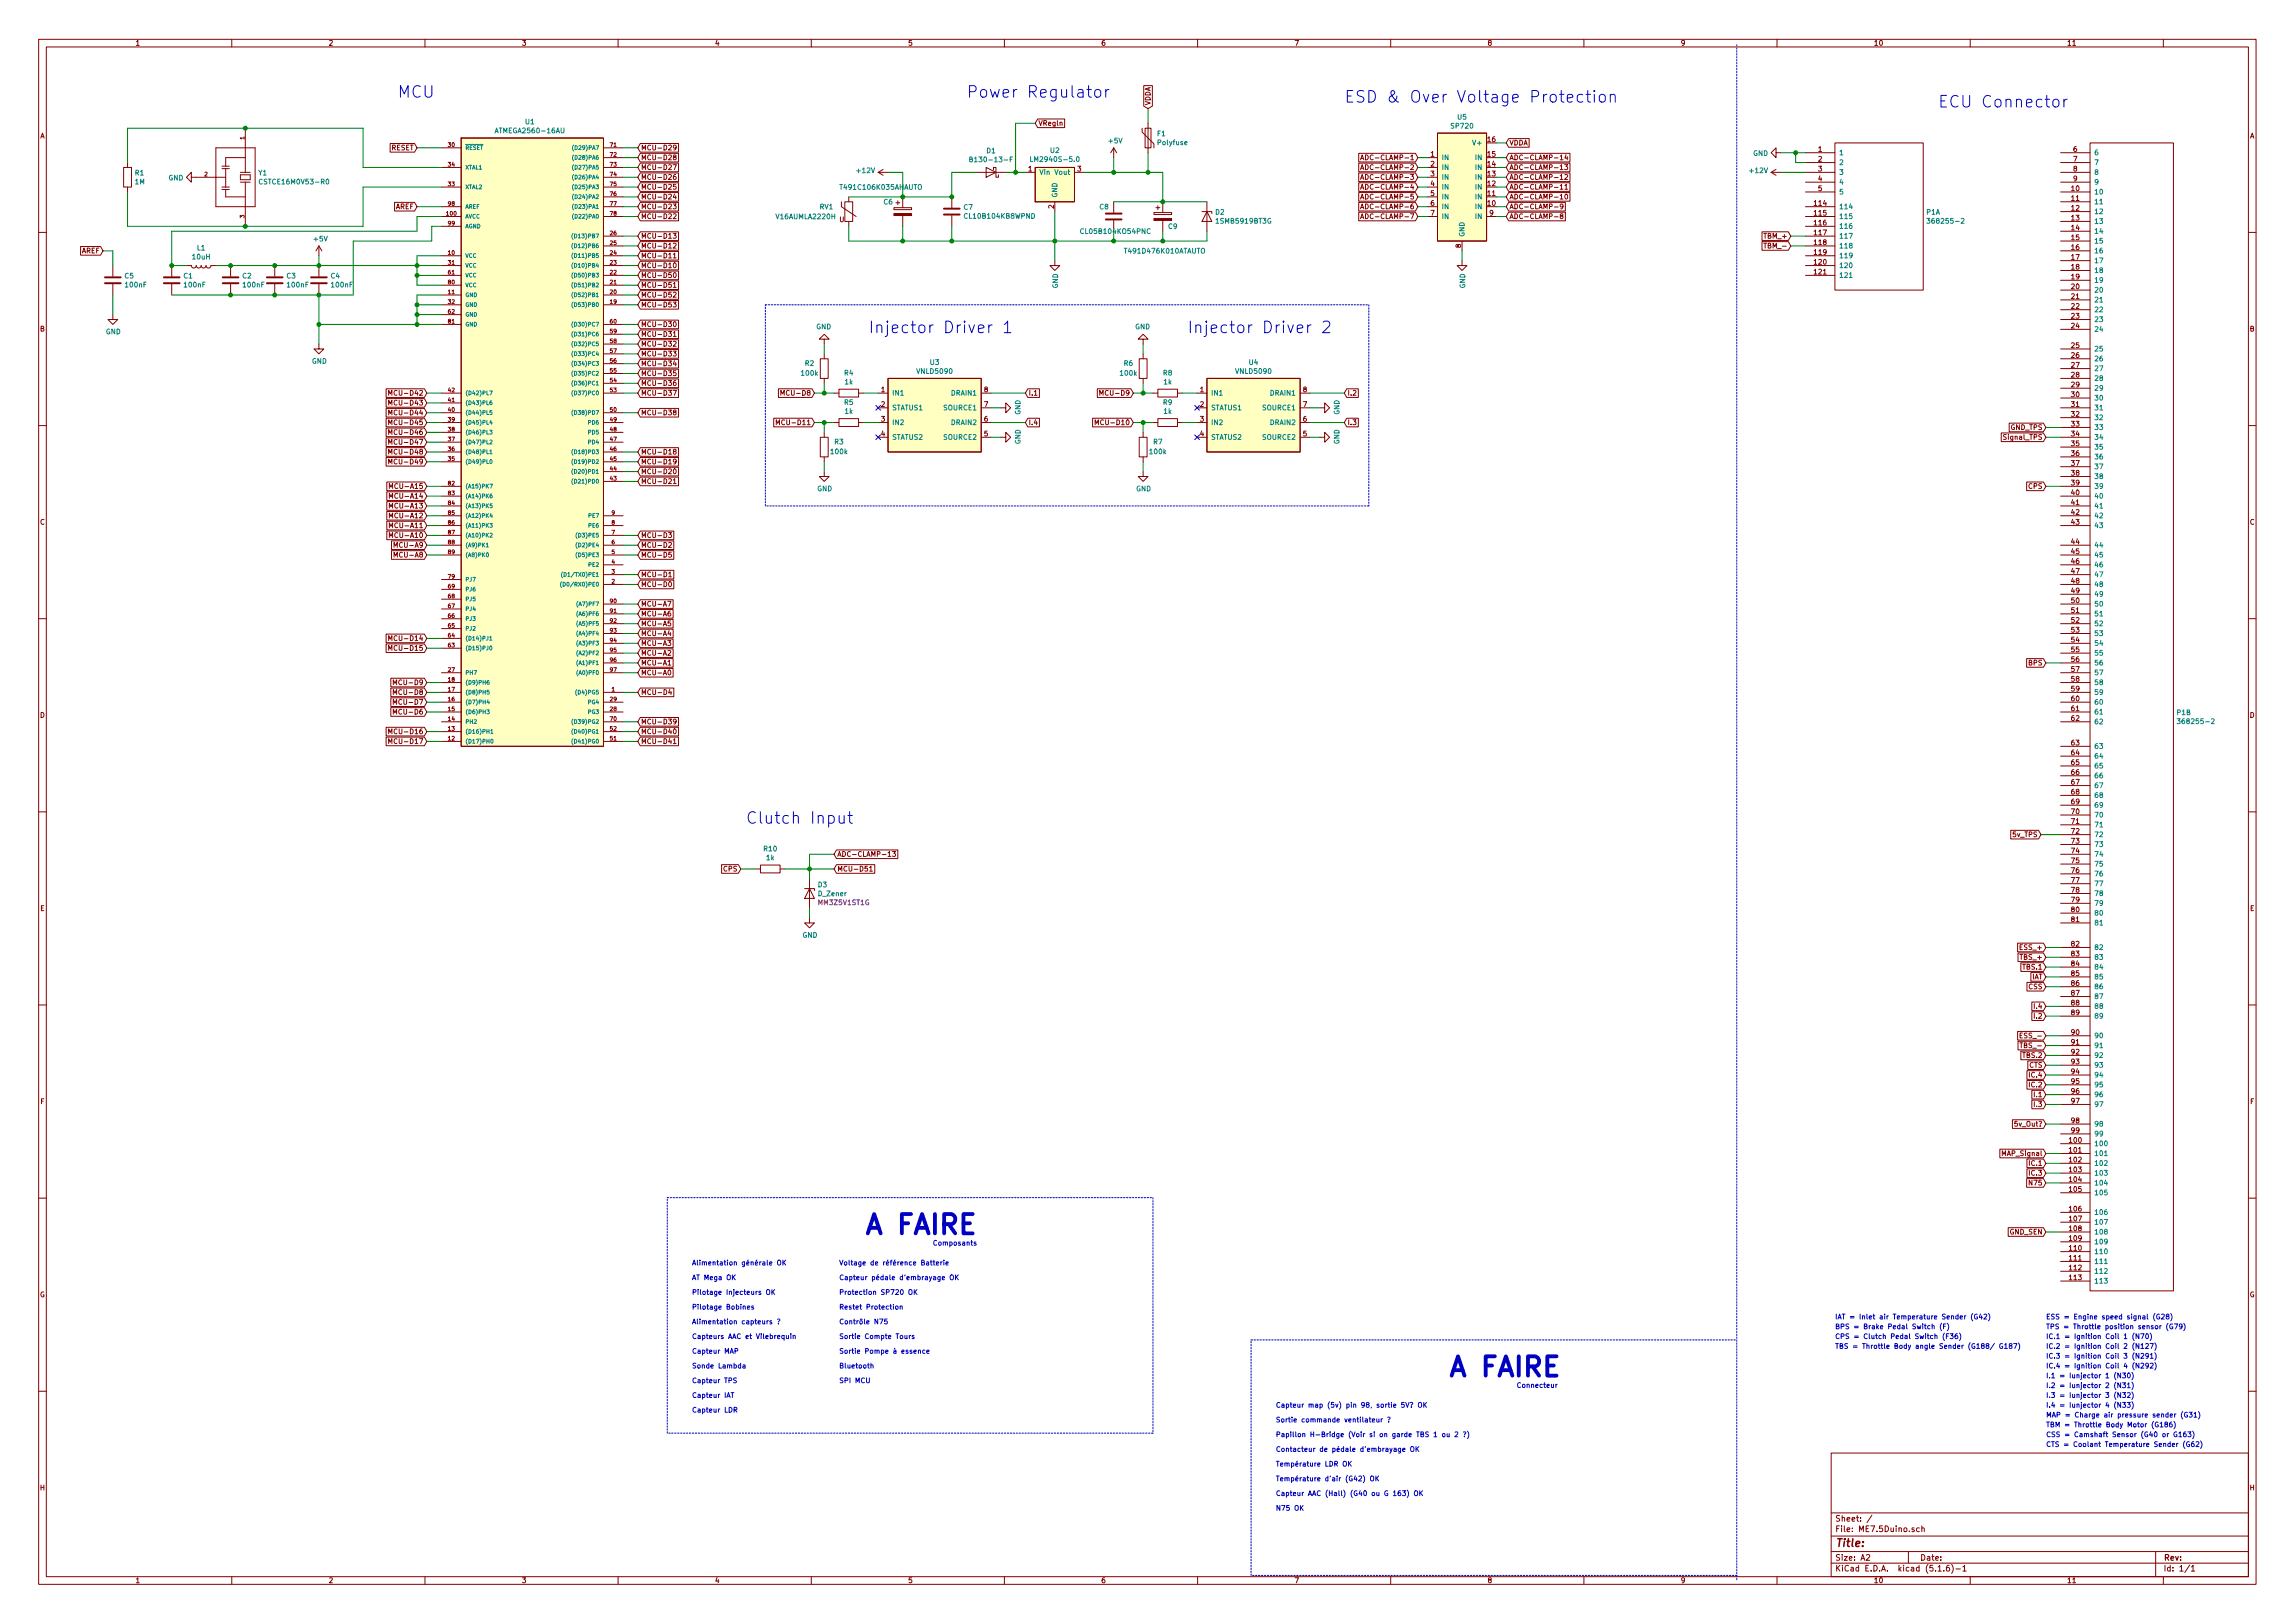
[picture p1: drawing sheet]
<svg xmlns="http://www.w3.org/2000/svg" width="594mm" height="420mm" viewBox="0 0 594 420" stroke-linecap="round" stroke-linejoin="round" font-family="sans-serif">
<defs><g id="words">
<g font-size="7" fill="#0000c2">
<text x="223.5" y="319.5">A FAIRE</text>
<text x="374.6" y="356.4">A FAIRE</text>
</g>
<g font-size="4.2" fill="#0000c2">
<text x="102.9" y="25.3">MCU</text>
<text x="250.2" y="25.3">Power Regulator</text>
<text x="348" y="26.6">ESD &amp; Over Voltage Protection</text>
<text x="501.6" y="27.9">ECU Connector</text>
<text x="224.8" y="86.3">Injector Driver 1</text>
<text x="307.3" y="86.3">Injector Driver 2</text>
<text x="193" y="213.3">Clutch Input</text>
</g>
<text font-size="2.8" fill="#840000" x="475" y="400.4">Title:</text>
<g font-size="2.1" fill="#840000">
<text x="475" y="393.9">Sheet: /</text>
<text x="475" y="396.6">File: ME7.5Duino.sch</text>
<text x="475" y="406.8">KiCad E.D.A. kicad (5.1.6)-1</text>
<text x="475" y="404">Size: A2</text>
<text x="497" y="404">Date:</text>
<text x="560" y="404">Rev:</text>
<text x="560" y="406.8">Id: 1/1</text>
</g>
<g font-size="1.8" fill="#840000">
<text x="35" y="11.8">1</text>
<text x="85" y="11.8">2</text>
<text x="135" y="11.8">3</text>
<text x="185" y="11.8">4</text>
<text x="235" y="11.8">5</text>
<text x="285" y="11.8">6</text>
<text x="335" y="11.8">7</text>
<text x="385" y="11.8">8</text>
<text x="435" y="11.8">9</text>
<text x="485" y="11.8">10</text>
<text x="535" y="11.8">11</text>
<text x="297.8" y="27.3" transform="rotate(-90 297.8 27.3)">VDDA</text>
<text x="10.4" y="35.8">A</text>
<text x="268.8" y="32.6">VRegln</text>
<text x="582.4" y="35.8">A</text>
<text x="101.3" y="38.9">RESET</text>
<text x="165.9" y="41.4">MCU-D28</text>
<text x="165.9" y="38.9">MCU-D29</text>
<text x="354" y="41.4">ADC-CLAMP-1</text>
<text x="370.4" y="40.6">1</text>
<text x="385.1" y="40.6">15</text>
<text x="385.1" y="36.7">16</text>
<text x="390.7" y="41.4">ADC-CLAMP-14</text>
<text x="390.7" y="37.6">VDDA</text>
<text x="470.7" y="39.3">1</text>
<text x="470.7" y="41.8">2</text>
<text x="536.7" y="39.3">6</text>
<text x="536.7" y="41.8">7</text>
<text x="165.9" y="46.5">MCU-D26</text>
<text x="165.9" y="44">MCU-D27</text>
<text x="266.2" y="44.4">1</text>
<text x="278.9" y="44.4">3</text>
<text x="354" y="44">ADC-CLAMP-2</text>
<text x="354" y="46.5">ADC-CLAMP-3</text>
<text x="370.4" y="43.1">2</text>
<text x="370.4" y="45.6">3</text>
<text x="385.1" y="45.6">13</text>
<text x="385.1" y="43.1">14</text>
<text x="390.7" y="44">ADC-CLAMP-13</text>
<text x="390.7" y="46.5">ADC-CLAMP-12</text>
<text x="470.7" y="44.4">3</text>
<text x="470.7" y="46.9">4</text>
<text x="536.7" y="44.4">8</text>
<text x="536.7" y="46.9">9</text>
<text x="165.9" y="51.6">MCU-D24</text>
<text x="165.9" y="49.1">MCU-D25</text>
<text x="272.8" y="54" transform="rotate(-90 272.8 54)">2</text>
<text x="354" y="49.1">ADC-CLAMP-4</text>
<text x="354" y="51.6">ADC-CLAMP-5</text>
<text x="370.4" y="48.2">4</text>
<text x="370.4" y="50.7">5</text>
<text x="370.4" y="53.3">6</text>
<text x="385.1" y="53.3">10</text>
<text x="385.1" y="50.7">11</text>
<text x="385.1" y="48.2">12</text>
<text x="390.7" y="49.1">ADC-CLAMP-11</text>
<text x="390.7" y="51.6">ADC-CLAMP-10</text>
<text x="469.7" y="53.3">114</text>
<text x="470.7" y="49.4">5</text>
<text x="536.2" y="49.4">10</text>
<text x="536.2" y="52">11</text>
<text x="102.3" y="54.1">AREF</text>
<text x="165.9" y="56.7">MCU-D22</text>
<text x="165.9" y="54.1">MCU-D23</text>
<text x="217.3" y="57.5">U</text>
<text x="354" y="54.1">ADC-CLAMP-6</text>
<text x="354" y="56.7">ADC-CLAMP-7</text>
<text x="370.4" y="55.8">7</text>
<text x="385.6" y="55.8">9</text>
<text x="390.7" y="54.1">ADC-CLAMP-9</text>
<text x="390.7" y="56.7">ADC-CLAMP-8</text>
<text x="469.7" y="55.8">115</text>
<text x="469.7" y="58.3">116</text>
<text x="536.2" y="54.5">12</text>
<text x="536.2" y="57.1">13</text>
<text x="536.2" y="59.6">14</text>
<text x="21.1" y="65.6">AREF</text>
<text x="165.9" y="61.8">MCU-D13</text>
<text x="165.9" y="64.3">MCU-D12</text>
<text x="378.2" y="64.2" transform="rotate(-90 378.2 64.2)">8</text>
<text x="456.9" y="61.8">TBM_+</text>
<text x="457.4" y="64.3">TBM_-</text>
<text x="469.7" y="60.9">117</text>
<text x="469.7" y="63.4">118</text>
<text x="469.7" y="66">119</text>
<text x="536.2" y="62.1">15</text>
<text x="536.2" y="64.7">16</text>
<text x="165.9" y="66.8">MCU-D11</text>
<text x="165.9" y="69.4">MCU-D10</text>
<text x="165.9" y="71.9">MCU-D50</text>
<text x="469.7" y="68.5">120</text>
<text x="469.7" y="71">121</text>
<text x="536.2" y="67.2">17</text>
<text x="536.2" y="69.8">18</text>
<text x="165.9" y="74.5">MCU-D51</text>
<text x="165.9" y="77">MCU-D52</text>
<text x="536.2" y="72.3">19</text>
<text x="536.2" y="74.8">20</text>
<text x="536.2" y="77.4">21</text>
<text x="165.9" y="79.5">MCU-D53</text>
<text x="536.2" y="79.9">22</text>
<text x="536.2" y="82.5">23</text>
<text x="10.4" y="85.8">B</text>
<text x="165.9" y="84.6">MCU-D30</text>
<text x="165.9" y="87.2">MCU-D31</text>
<text x="165.9" y="89.7">MCU-D32</text>
<text x="536.2" y="85">24</text>
<text x="582.4" y="85.8">B</text>
<text x="165.9" y="92.2">MCU-D33</text>
<text x="165.9" y="94.8">MCU-D34</text>
<text x="536.2" y="90.1">25</text>
<text x="536.2" y="92.6">26</text>
<text x="536.2" y="95.2">27</text>
<text x="165.9" y="99.9">MCU-D36</text>
<text x="165.9" y="97.3">MCU-D35</text>
<text x="228.1" y="101.5">1</text>
<text x="254.8" y="101.5">8</text>
<text x="310.7" y="101.5">1</text>
<text x="337.3" y="101.5">8</text>
<text x="536.2" y="97.7">28</text>
<text x="536.2" y="100.2">29</text>
<text x="101.9" y="102.4">MCU-D42</text>
<text x="101.9" y="107.5">MCU-D44</text>
<text x="101.9" y="104.9">MCU-D43</text>
<text x="165.9" y="107.5">MCU-D38</text>
<text x="165.9" y="102.4">MCU-D37</text>
<text x="203.1" y="102.4">MCU-D8</text>
<text x="228.1" y="105.3">2</text>
<text x="254.8" y="105.3">7</text>
<text x="266.2" y="102.4">I.1</text>
<text x="285.7" y="102.4">MCU-D9</text>
<text x="310.7" y="105.3">2</text>
<text x="337.3" y="105.3">7</text>
<text x="348.8" y="102.4">I.2</text>
<text x="536.2" y="102.8">30</text>
<text x="536.2" y="105.3">31</text>
<text x="536.2" y="107.9">32</text>
<text x="101.9" y="110">MCU-D45</text>
<text x="101.9" y="112.6">MCU-D46</text>
<text x="202.2" y="110">MCU-D11</text>
<text x="228.1" y="109.1">3</text>
<text x="228.1" y="112.9">4</text>
<text x="254.8" y="112.9">5</text>
<text x="254.8" y="109.1">6</text>
<text x="266.2" y="110">I.4</text>
<text x="284.7" y="110">MCU-D10</text>
<text x="310.7" y="109.1">3</text>
<text x="310.7" y="112.9">4</text>
<text x="337.3" y="112.9">5</text>
<text x="337.3" y="109.1">6</text>
<text x="348.8" y="110">I.3</text>
<text x="519.1" y="113.8">Signal_TPS</text>
<text x="520.4" y="111.3">GND_TPS</text>
<text x="536.2" y="110.4">33</text>
<text x="536.2" y="112.9">34</text>
<text x="101.9" y="117.6">MCU-D48</text>
<text x="101.9" y="115.1">MCU-D47</text>
<text x="165.9" y="117.6">MCU-D18</text>
<text x="536.2" y="115.5">35</text>
<text x="536.2" y="118">36</text>
<text x="101.9" y="120.2">MCU-D49</text>
<text x="165.9" y="125.3">MCU-D21</text>
<text x="165.9" y="122.7">MCU-D20</text>
<text x="165.9" y="120.2">MCU-D19</text>
<text x="536.2" y="120.6">37</text>
<text x="536.2" y="123.1">38</text>
<text x="536.2" y="125.6">39</text>
<text x="101.9" y="129.1">MCU-A14</text>
<text x="101.9" y="126.5">MCU-A15</text>
<text x="101.9" y="131.6">MCU-A13</text>
<text x="525.2" y="126.5">CPS</text>
<text x="536.2" y="128.2">40</text>
<text x="536.2" y="130.7">41</text>
<text x="10.4" y="135.8">C</text>
<text x="101.9" y="136.7">MCU-A11</text>
<text x="101.9" y="134.2">MCU-A12</text>
<text x="536.2" y="133.3">42</text>
<text x="536.2" y="135.8">43</text>
<text x="582.4" y="135.8">C</text>
<text x="101.9" y="139.2">MCU-A10</text>
<text x="102.8" y="141.8">MCU-A9</text>
<text x="165.9" y="139.2">MCU-D3</text>
<text x="165.9" y="141.8">MCU-D2</text>
<text x="536.2" y="140.9">44</text>
<text x="536.2" y="143.4">45</text>
<text x="102.8" y="144.3">MCU-A8</text>
<text x="165.9" y="144.3">MCU-D5</text>
<text x="165.9" y="149.4">MCU-D1</text>
<text x="536.2" y="146">46</text>
<text x="536.2" y="148.5">47</text>
<text x="165.9" y="151.9">MCU-D0</text>
<text x="536.2" y="151">48</text>
<text x="536.2" y="153.6">49</text>
<text x="165.9" y="159.6">MCU-A6</text>
<text x="165.9" y="157">MCU-A7</text>
<text x="536.2" y="156.1">50</text>
<text x="536.2" y="158.7">51</text>
<text x="536.2" y="161.2">52</text>
<text x="101.9" y="165.9">MCU-D14</text>
<text x="165.9" y="162.1">MCU-A5</text>
<text x="165.9" y="164.6">MCU-A4</text>
<text x="165.9" y="167.2">MCU-A3</text>
<text x="536.2" y="163.7">53</text>
<text x="536.2" y="166.3">54</text>
<text x="101.9" y="168.4">MCU-D15</text>
<text x="165.9" y="169.7">MCU-A2</text>
<text x="165.9" y="172.3">MCU-A1</text>
<text x="525.2" y="172.3">BPS</text>
<text x="536.2" y="168.8">55</text>
<text x="536.2" y="171.4">56</text>
<text x="536.2" y="173.9">57</text>
<text x="102.8" y="179.9">MCU-D8</text>
<text x="102.8" y="177.3">MCU-D9</text>
<text x="165.9" y="174.8">MCU-A0</text>
<text x="165.9" y="179.9">MCU-D4</text>
<text x="536.2" y="176.4">58</text>
<text x="536.2" y="179">59</text>
<text x="10.4" y="185.8">D</text>
<text x="102.8" y="185">MCU-D6</text>
<text x="102.8" y="182.4">MCU-D7</text>
<text x="536.2" y="181.5">60</text>
<text x="536.2" y="184.1">61</text>
<text x="582.4" y="185.8">D</text>
<text x="101.9" y="190">MCU-D16</text>
<text x="165.9" y="190">MCU-D40</text>
<text x="165.9" y="187.5">MCU-D39</text>
<text x="536.2" y="186.6">62</text>
<text x="101.9" y="192.6">MCU-D17</text>
<text x="165.9" y="192.6">MCU-D41</text>
<text x="536.2" y="193">63</text>
<text x="536.2" y="195.5">64</text>
<text x="536.2" y="198">65</text>
<text x="536.2" y="200.6">66</text>
<text x="536.2" y="203.1">67</text>
<text x="536.2" y="205.7">68</text>
<text x="536.2" y="208.2">69</text>
<text x="536.2" y="210.7">70</text>
<text x="536.2" y="213.3">71</text>
<text x="536.2" y="215.8">72</text>
<text x="216.7" y="221.8">ADC-CLAMP-13</text>
<text x="521.1" y="216.7">5v_TPS</text>
<text x="536.2" y="218.4">73</text>
<text x="536.2" y="220.9">74</text>
<text x="187.4" y="225.6">CPS</text>
<text x="216.7" y="225.6">MCU-D51</text>
<text x="536.2" y="223.4">75</text>
<text x="536.2" y="226">76</text>
<text x="536.2" y="228.5">77</text>
<text x="536.2" y="231.1">78</text>
<text x="536.2" y="233.6">79</text>
<text x="10.4" y="235.8">E</text>
<text x="536.2" y="236.1">80</text>
<text x="536.2" y="238.7">81</text>
<text x="582.4" y="235.8">E</text>
<text x="523.2" y="245.9">ESS_+</text>
<text x="536.2" y="245">82</text>
<text x="523.2" y="248.5">TBS_+</text>
<text x="523.8" y="251">TBS.1</text>
<text x="536.2" y="247.6">83</text>
<text x="536.2" y="250.1">84</text>
<text x="525.2" y="256.1">CSS</text>
<text x="526" y="253.5">IAT</text>
<text x="536.2" y="252.6">85</text>
<text x="536.2" y="255.2">86</text>
<text x="536.2" y="257.7">87</text>
<text x="526.8" y="263.7">I.2</text>
<text x="526.8" y="261.2">I.4</text>
<text x="536.2" y="260.3">88</text>
<text x="536.2" y="262.8">89</text>
<text x="523.7" y="268.8">ESS_-</text>
<text x="536.2" y="267.9">90</text>
<text x="523.7" y="271.3">TBS_-</text>
<text x="523.8" y="273.9">TBS.2</text>
<text x="536.2" y="270.4">91</text>
<text x="536.2" y="273">92</text>
<text x="536.2" y="275.5">93</text>
<text x="525.3" y="276.4">CTS</text>
<text x="525.6" y="278.9">IC.4</text>
<text x="525.6" y="281.5">IC.2</text>
<text x="536.2" y="278">94</text>
<text x="536.2" y="280.6">95</text>
<text x="10.5" y="285.8">F</text>
<text x="526.8" y="284">I.1</text>
<text x="526.8" y="286.6">I.3</text>
<text x="536.2" y="283.1">96</text>
<text x="536.2" y="285.7">97</text>
<text x="582.5" y="285.8">F</text>
<text x="521.7" y="291.6">5v_Out?</text>
<text x="536.2" y="290.7">98</text>
<text x="536.2" y="293.3">99</text>
<text x="518.6" y="299.3">MAP_Signal</text>
<text x="535.7" y="295.8">100</text>
<text x="535.7" y="298.4">101</text>
<text x="525.6" y="301.8">IC.1</text>
<text x="525.6" y="304.3">IC.3</text>
<text x="535.7" y="300.9">102</text>
<text x="535.7" y="303.4">103</text>
<text x="535.7" y="306">104</text>
<text x="525.6" y="306.9">N75</text>
<text x="535.7" y="308.5">105</text>
<text x="535.7" y="313.6">106</text>
<text x="535.7" y="316.1">107</text>
<text x="520.2" y="319.6">GND_SEN</text>
<text x="535.7" y="318.7">108</text>
<text x="535.7" y="321.2">109</text>
<text x="535.7" y="323.8">110</text>
<text x="535.7" y="326.3">111</text>
<text x="535.7" y="328.8">112</text>
<text x="10.3" y="335.8">G</text>
<text x="535.7" y="331.4">113</text>
<text x="582.3" y="335.8">G</text>
<text x="10.4" y="385.8">H</text>
<text x="582.4" y="385.8">H</text>
<text x="35" y="409.8">1</text>
<text x="85" y="409.8">2</text>
<text x="135" y="409.8">3</text>
<text x="185" y="409.8">4</text>
<text x="235" y="409.8">5</text>
<text x="285" y="409.8">6</text>
<text x="335" y="409.8">7</text>
<text x="385" y="409.8">8</text>
<text x="435" y="409.8">9</text>
<text x="485" y="409.8">10</text>
<text x="535" y="409.8">11</text>
</g>
<g font-size="1.8" fill="#008484">
<text x="128.8" y="34.5">ATMEGA2560-16AU</text>
<text x="136" y="32.2">U1</text>
<text x="299.6" y="35.2">F1</text>
<text x="375.8" y="33.3">SP720</text>
<text x="377.3" y="31">U5</text>
<text x="252.3" y="42">B130-13-F</text>
<text x="255.4" y="39.7">D1</text>
<text x="267.7" y="41.9">LM2940S-5.0</text>
<text x="271.9" y="39.6">U2</text>
<text x="287.1" y="37.1">+5V</text>
<text x="299.8" y="37.6">Polyfuse</text>
<text x="373.1" y="41.4">IN</text>
<text x="381.6" y="37.6">V+</text>
<text x="382" y="41.4">IN</text>
<text x="453.8" y="40.4">GND</text>
<text x="476" y="40.2">1</text>
<text x="542" y="40.2">6</text>
<text x="35" y="47.7">1M</text>
<text x="35" y="45.4">R1</text>
<text x="43.6" y="46.7">GND</text>
<text x="67" y="45.4">Y1</text>
<text x="67.9" y="47.7">CSTCE16M0V53-R0</text>
<text x="221.9" y="44.8">+12V</text>
<text x="269" y="45.3">Vin</text>
<text x="273.2" y="45.3">Vout</text>
<text x="373.1" y="44">IN</text>
<text x="373.1" y="46.5">IN</text>
<text x="382" y="46.5">IN</text>
<text x="382" y="44">IN</text>
<text x="453.1" y="44.8">+12V</text>
<text x="476" y="42.7">2</text>
<text x="476" y="45.3">3</text>
<text x="476" y="47.8">4</text>
<text x="542" y="42.7">7</text>
<text x="542" y="45.3">8</text>
<text x="542" y="47.8">9</text>
<text x="218" y="49.1">T491C106K035AHAUTO</text>
<text x="228.8" y="52.9">C6</text>
<text x="273.7" y="51.2" transform="rotate(-90 273.7 51.2)">GND</text>
<text x="373.1" y="49.1">IN</text>
<text x="373.1" y="51.6">IN</text>
<text x="382" y="51.6">IN</text>
<text x="382" y="49.1">IN</text>
<text x="476" y="50.3">5</text>
<text x="542" y="50.3">10</text>
<text x="542" y="52.9">11</text>
<text x="201.2" y="56.7">V16AUMLA2220H</text>
<text x="212.2" y="54.2">RV1</text>
<text x="249.5" y="54.3">C7</text>
<text x="250" y="56.6">CL10B104KB8WPND</text>
<text x="284.7" y="54.2">C8</text>
<text x="302.5" y="59.3">C9</text>
<text x="314.7" y="55.6">D2</text>
<text x="315.1" y="57.9">1SMB5919BT3G</text>
<text x="373.1" y="54.1">IN</text>
<text x="373.1" y="56.7">IN</text>
<text x="382" y="54.1">IN</text>
<text x="382" y="56.7">IN</text>
<text x="476" y="54.1">114</text>
<text x="476" y="56.7">115</text>
<text x="476" y="59.2">116</text>
<text x="498.7" y="55.6">P1A</text>
<text x="499.9" y="57.9">368255-2</text>
<text x="542" y="55.4">12</text>
<text x="542" y="58">13</text>
<text x="51.1" y="64.8">L1</text>
<text x="81.3" y="62.5">+5V</text>
<text x="280.3" y="60.5">CL05B104KO54PNC</text>
<text x="291.5" y="65.6">T491D476K010ATAUTO</text>
<text x="379.1" y="61.4" transform="rotate(-90 379.1 61.4)">GND</text>
<text x="476" y="61.8">117</text>
<text x="476" y="64.3">118</text>
<text x="542" y="60.5">14</text>
<text x="542" y="63">15</text>
<text x="542" y="65.6">16</text>
<text x="49.9" y="67.1">10uH</text>
<text x="476" y="66.8">119</text>
<text x="476" y="69.4">120</text>
<text x="476" y="71.9">121</text>
<text x="542" y="68.1">17</text>
<text x="542" y="70.7">18</text>
<text x="32.3" y="72.1">C5</text>
<text x="32.6" y="74.4">100nF</text>
<text x="47.6" y="72.1">C1</text>
<text x="47.8" y="74.4">100nF</text>
<text x="62.8" y="72.1">C2</text>
<text x="63.1" y="74.4">100nF</text>
<text x="74.2" y="72.1">C3</text>
<text x="74.5" y="74.4">100nF</text>
<text x="85.7" y="72.1">C4</text>
<text x="85.9" y="74.4">100nF</text>
<text x="273.9" y="74.7" transform="rotate(-90 273.9 74.7)">GND</text>
<text x="379.3" y="74.7" transform="rotate(-90 379.3 74.7)">GND</text>
<text x="542" y="73.2">19</text>
<text x="542" y="75.7">20</text>
<text x="542" y="78.3">21</text>
<text x="542" y="80.8">22</text>
<text x="542" y="83.4">23</text>
<text x="27.4" y="86.5">GND</text>
<text x="211.3" y="85.2">GND</text>
<text x="293.8" y="85.2">GND</text>
<text x="542" y="85.9">24</text>
<text x="80.7" y="94.1">GND</text>
<text x="208.4" y="94.7">R2</text>
<text x="240.8" y="94.5">U3</text>
<text x="291" y="94.7">R6</text>
<text x="323.4" y="94.5">U4</text>
<text x="542" y="91">25</text>
<text x="542" y="93.5">26</text>
<text x="207.6" y="97.2">100k</text>
<text x="218.6" y="97.2">R4</text>
<text x="218.7" y="99.5">1k</text>
<text x="237.6" y="96.8">VNLD5090</text>
<text x="290.1" y="97.2">100k</text>
<text x="301.1" y="97.2">R8</text>
<text x="301.3" y="99.5">1k</text>
<text x="320.1" y="96.8">VNLD5090</text>
<text x="542" y="96.1">27</text>
<text x="542" y="98.6">28</text>
<text x="542" y="101.1">29</text>
<text x="218.6" y="104.8">R5</text>
<text x="218.7" y="107.1">1k</text>
<text x="230.9" y="102.4">IN1</text>
<text x="230.9" y="106.2">STATUS1</text>
<text x="244.4" y="106.2">SOURCE1</text>
<text x="246.4" y="102.4">DRAIN1</text>
<text x="264.2" y="107.4" transform="rotate(-90 264.2 107.4)">GND</text>
<text x="301.1" y="104.8">R9</text>
<text x="301.3" y="107.1">1k</text>
<text x="313.4" y="102.4">IN1</text>
<text x="313.4" y="106.2">STATUS1</text>
<text x="327" y="106.2">SOURCE1</text>
<text x="329" y="102.4">DRAIN1</text>
<text x="346.7" y="107.4" transform="rotate(-90 346.7 107.4)">GND</text>
<text x="542" y="103.7">30</text>
<text x="542" y="106.2">31</text>
<text x="230.9" y="110">IN2</text>
<text x="230.9" y="113.8">STATUS2</text>
<text x="244.4" y="113.8">SOURCE2</text>
<text x="246.4" y="110">DRAIN2</text>
<text x="313.4" y="110">IN2</text>
<text x="313.4" y="113.8">STATUS2</text>
<text x="327" y="113.8">SOURCE2</text>
<text x="329" y="110">DRAIN2</text>
<text x="542" y="108.8">32</text>
<text x="542" y="111.3">33</text>
<text x="542" y="113.8">34</text>
<text x="215.2" y="117.6">100k</text>
<text x="216.1" y="115">R3</text>
<text x="264.2" y="115" transform="rotate(-90 264.2 115)">GND</text>
<text x="297.7" y="117.6">100k</text>
<text x="298.6" y="115">R7</text>
<text x="346.7" y="115" transform="rotate(-90 346.7 115)">GND</text>
<text x="542" y="116.4">35</text>
<text x="542" y="118.9">36</text>
<text x="542" y="121.5">37</text>
<text x="542" y="124">38</text>
<text x="211.5" y="127.2">GND</text>
<text x="294.1" y="127.2">GND</text>
<text x="542" y="126.5">39</text>
<text x="542" y="129.1">40</text>
<text x="542" y="131.6">41</text>
<text x="542" y="134.2">42</text>
<text x="542" y="136.7">43</text>
<text x="542" y="141.8">44</text>
<text x="542" y="144.3">45</text>
<text x="542" y="146.9">46</text>
<text x="542" y="149.4">47</text>
<text x="542" y="151.9">48</text>
<text x="542" y="154.5">49</text>
<text x="542" y="157">50</text>
<text x="542" y="159.6">51</text>
<text x="542" y="162.1">52</text>
<text x="542" y="164.6">53</text>
<text x="542" y="167.2">54</text>
<text x="542" y="169.7">55</text>
<text x="542" y="172.3">56</text>
<text x="542" y="174.8">57</text>
<text x="542" y="177.3">58</text>
<text x="542" y="179.9">59</text>
<text x="542" y="182.4">60</text>
<text x="542" y="185">61</text>
<text x="563.6" y="185.1">P1B</text>
<text x="542" y="187.5">62</text>
<text x="564.7" y="187.4">368255-2</text>
<text x="542" y="193.8">63</text>
<text x="542" y="196.4">64</text>
<text x="542" y="198.9">65</text>
<text x="542" y="201.5">66</text>
<text x="542" y="204">67</text>
<text x="542" y="206.5">68</text>
<text x="542" y="209.1">69</text>
<text x="542" y="211.6">70</text>
<text x="542" y="214.2">71</text>
<text x="197.8" y="220.4">R10</text>
<text x="542" y="216.7">72</text>
<text x="542" y="219.2">73</text>
<text x="542" y="221.8">74</text>
<text x="198.4" y="222.7">1k</text>
<text x="542" y="224.3">75</text>
<text x="542" y="226.9">76</text>
<text x="211.8" y="229.7">D3</text>
<text x="211.9" y="232">D_Zener</text>
<text x="542" y="229.4">77</text>
<text x="542" y="231.9">78</text>
<text x="542" y="234.5">79</text>
<text x="542" y="237">80</text>
<text x="542" y="239.6">81</text>
<text x="207.7" y="242.7">GND</text>
<text x="542" y="245.9">82</text>
<text x="542" y="248.5">83</text>
<text x="542" y="251">84</text>
<text x="542" y="253.5">85</text>
<text x="542" y="256.1">86</text>
<text x="542" y="258.6">87</text>
<text x="542" y="261.2">88</text>
<text x="542" y="263.7">89</text>
<text x="542" y="268.8">90</text>
<text x="542" y="271.3">91</text>
<text x="542" y="273.9">92</text>
<text x="542" y="276.4">93</text>
<text x="542" y="278.9">94</text>
<text x="542" y="281.5">95</text>
<text x="542" y="284">96</text>
<text x="542" y="286.6">97</text>
<text x="542" y="291.6">98</text>
<text x="542" y="296.7">100</text>
<text x="542" y="299.3">101</text>
<text x="542" y="294.2">99</text>
<text x="542" y="301.8">102</text>
<text x="542" y="304.3">103</text>
<text x="542" y="306.9">104</text>
<text x="542" y="309.4">105</text>
<text x="542" y="314.5">106</text>
<text x="542" y="317">107</text>
<text x="542" y="319.6">108</text>
<text x="542" y="322.1">109</text>
<text x="542" y="324.7">110</text>
<text x="542" y="327.2">111</text>
<text x="542" y="329.7">112</text>
<text x="542" y="332.3">113</text>
</g>
<text font-size="1.8" fill="#840084" x="212" y="234.3">MM3Z5V1ST1G</text>
<g font-size="1.8" fill="#0000c2">
<text x="241.3" y="322.4">Composants</text>
<text x="179.1" y="327.6">Alimentation générale OK</text>
<text x="217.2" y="327.6">Voltage de référence Batterie</text>
<text x="179.1" y="331.4">AT Mega OK</text>
<text x="179.1" y="335.2">Pilotage Injecteurs OK</text>
<text x="217.2" y="331.4">Capteur pédale d'embrayage OK</text>
<text x="217.2" y="335.2">Protection SP720 OK</text>
<text x="179.1" y="339">Pilotage Bobines</text>
<text x="217.2" y="339">Restet Protection</text>
<text x="475" y="341.5">IAT = Inlet air Temperature Sender (G42)</text>
<text x="529.6" y="341.5">ESS = Engine speed signal (G28)</text>
<text x="179.1" y="346.6">Capteurs AAC et Vilebrequin</text>
<text x="179.1" y="342.8">Alimentation capteurs ?</text>
<text x="217.2" y="342.8">Contrôle N75</text>
<text x="217.2" y="346.6">Sortie Compte Tours</text>
<text x="475" y="346.6">CPS = Clutch Pedal Switch (F36)</text>
<text x="475" y="344.1">BPS = Brake Pedal Switch (F)</text>
<text x="529.6" y="344.1">TPS = Throttle position sensor (G79)</text>
<text x="529.6" y="346.6">IC.1 = Ignition Coil 1 (N70)</text>
<text x="179.1" y="350.4">Capteur MAP</text>
<text x="217.2" y="350.4">Sortie Pompe à essence</text>
<text x="475" y="349.2">TBS = Throttle Body angle Sender (G188/ G187)</text>
<text x="529.6" y="349.2">IC.2 = Ignition Coil 2 (N127)</text>
<text x="529.6" y="351.7">IC.3 = Ignition Coil 3 (N291)</text>
<text x="179.1" y="358.1">Capteur TPS</text>
<text x="179.1" y="354.2">Sonde Lambda</text>
<text x="217.2" y="358.1">SPI MCU</text>
<text x="217.2" y="354.2">Bluetooth</text>
<text x="392.4" y="359.3">Connecteur</text>
<text x="529.6" y="354.2">IC.4 = Ignition Coil 4 (N292)</text>
<text x="529.6" y="356.8">I.1 = Iunjector 1 (N30)</text>
<text x="529.6" y="359.3">I.2 = Iunjector 2 (N31)</text>
<text x="179.1" y="365.7">Capteur LDR</text>
<text x="179.1" y="361.9">Capteur IAT</text>
<text x="330.2" y="364.4">Capteur map (5v) pin 98, sortie 5V? OK</text>
<text x="529.6" y="361.9">I.3 = Iunjector 3 (N32)</text>
<text x="529.6" y="364.4">I.4 = Iunjector 4 (N33)</text>
<text x="330.2" y="368.2">Sortie commande ventilateur ?</text>
<text x="529.6" y="369.5">TBM = Throttle Body Motor (G186)</text>
<text x="529.6" y="366.9">MAP = Charge air pressure sender (G31)</text>
<text x="330.2" y="372">Papillon H-Bridge (Voir si on garde TBS 1 ou 2 ?)</text>
<text x="330.2" y="375.8">Contacteur de pédale d'embrayage OK</text>
<text x="529.6" y="374.6">CTS = Coolant Temperature Sender (G62)</text>
<text x="529.6" y="372">CSS = Camshaft Sensor (G40 or G163)</text>
<text x="330.2" y="379.6">Température LDR OK</text>
<text x="330.2" y="383.5">Température d'air (G42) OK</text>
<text x="330.2" y="387.3">Capteur AAC (Hall) (G40 ou G 163) OK</text>
<text x="330.2" y="391.1">N75 OK</text>
</g>
<g font-size="1.4" fill="#840000">
<text x="63.2" y="36.1" transform="rotate(-90 63.2 36.1)">1</text>
<text x="116.1" y="38">30</text>
<text x="158" y="38">71</text>
<text x="158" y="40.6">72</text>
<text x="53" y="45.6">2</text>
<text x="116.1" y="43.1">34</text>
<text x="158" y="43.1">73</text>
<text x="158" y="45.6">74</text>
<text x="116.1" y="48.2">33</text>
<text x="116.1" y="53.3">98</text>
<text x="158" y="48.2">75</text>
<text x="158" y="50.7">76</text>
<text x="158" y="53.3">77</text>
<text x="63.2" y="56.4" transform="rotate(-90 63.2 56.4)">3</text>
<text x="115.7" y="55.8">100</text>
<text x="116.1" y="58.3">99</text>
<text x="158" y="55.8">78</text>
<text x="116.1" y="66">10</text>
<text x="158" y="66">24</text>
<text x="158" y="63.4">25</text>
<text x="158" y="60.9">26</text>
<text x="116.1" y="68.5">31</text>
<text x="116.1" y="71">61</text>
<text x="158" y="71">22</text>
<text x="158" y="68.5">23</text>
<text x="116.1" y="76.1">11</text>
<text x="116.1" y="73.6">80</text>
<text x="158" y="76.1">20</text>
<text x="158" y="73.6">21</text>
<text x="116.1" y="78.7">32</text>
<text x="116.1" y="81.2">62</text>
<text x="116.1" y="83.7">81</text>
<text x="158" y="78.7">19</text>
<text x="158" y="83.7">60</text>
<text x="158" y="88.8">58</text>
<text x="158" y="86.3">59</text>
<text x="158" y="93.9">56</text>
<text x="158" y="91.4">57</text>
<text x="116.1" y="101.5">42</text>
<text x="158" y="101.5">53</text>
<text x="158" y="99">54</text>
<text x="158" y="96.4">55</text>
<text x="116.1" y="106.6">40</text>
<text x="116.1" y="104.1">41</text>
<text x="158" y="106.6">50</text>
<text x="116.1" y="111.7">38</text>
<text x="116.1" y="109.1">39</text>
<text x="158" y="111.7">48</text>
<text x="158" y="109.1">49</text>
<text x="116.1" y="119.3">35</text>
<text x="116.1" y="116.8">36</text>
<text x="116.1" y="114.2">37</text>
<text x="158" y="119.3">45</text>
<text x="158" y="116.8">46</text>
<text x="158" y="114.2">47</text>
<text x="116.1" y="125.6">82</text>
<text x="158" y="124.4">43</text>
<text x="158" y="121.8">44</text>
<text x="116.1" y="128.2">83</text>
<text x="116.1" y="130.7">84</text>
<text x="116.1" y="133.3">85</text>
<text x="116.1" y="135.8">86</text>
<text x="158.4" y="135.8">8</text>
<text x="158.4" y="133.3">9</text>
<text x="116.1" y="138.3">87</text>
<text x="116.1" y="140.9">88</text>
<text x="116.1" y="143.4">89</text>
<text x="158.4" y="143.4">5</text>
<text x="158.4" y="140.9">6</text>
<text x="158.4" y="138.3">7</text>
<text x="116.1" y="149.8">79</text>
<text x="158.4" y="148.5">3</text>
<text x="158.4" y="146">4</text>
<text x="116.1" y="154.9">68</text>
<text x="116.1" y="152.3">69</text>
<text x="158.4" y="151">2</text>
<text x="116.1" y="159.9">66</text>
<text x="116.1" y="157.4">67</text>
<text x="158" y="156.1">90</text>
<text x="158" y="158.7">91</text>
<text x="158" y="161.2">92</text>
<text x="116.1" y="167.6">63</text>
<text x="116.1" y="165">64</text>
<text x="116.1" y="162.5">65</text>
<text x="158" y="163.7">93</text>
<text x="158" y="166.3">94</text>
<text x="116.1" y="173.9">27</text>
<text x="158" y="168.8">95</text>
<text x="158" y="171.4">96</text>
<text x="158" y="173.9">97</text>
<text x="116.1" y="179">17</text>
<text x="116.1" y="176.4">18</text>
<text x="158.4" y="179">1</text>
<text x="116.1" y="184.1">15</text>
<text x="116.1" y="181.5">16</text>
<text x="158" y="184.1">28</text>
<text x="158" y="181.5">29</text>
<text x="116.1" y="191.7">12</text>
<text x="116.1" y="189.1">13</text>
<text x="116.1" y="186.6">14</text>
<text x="158" y="191.7">51</text>
<text x="158" y="189.1">52</text>
<text x="158" y="186.6">70</text>
</g>
<g font-size="1.4" fill="#008484">
<text x="120.4" y="38.8">RESET</text>
<text x="148.9" y="38.8">(D29)PA7</text>
<text x="148.9" y="41.3">(D28)PA6</text>
<text x="120.4" y="43.9">XTAL1</text>
<text x="148.9" y="43.9">(D27)PA5</text>
<text x="148.9" y="46.4">(D26)PA4</text>
<text x="120.4" y="48.9">XTAL2</text>
<text x="148.9" y="48.9">(D25)PA3</text>
<text x="148.9" y="51.5">(D24)PA2</text>
<text x="120.4" y="56.6">AVCC</text>
<text x="120.4" y="54">AREF</text>
<text x="120.4" y="59.1">AGND</text>
<text x="148.9" y="54">(D23)PA1</text>
<text x="148.9" y="56.6">(D22)PA0</text>
<text x="148.9" y="64.2">(D12)PB6</text>
<text x="148.9" y="61.6">(D13)PB7</text>
<text x="120.4" y="66.7">VCC</text>
<text x="120.4" y="69.3">VCC</text>
<text x="120.4" y="71.8">VCC</text>
<text x="148.9" y="71.8">(D50)PB3</text>
<text x="148.9" y="69.3">(D10)PB4</text>
<text x="148.9" y="66.7">(D11)PB5</text>
<text x="120.4" y="76.9">GND</text>
<text x="120.4" y="74.3">VCC</text>
<text x="148.9" y="76.9">(D52)PB1</text>
<text x="148.9" y="74.3">(D51)PB2</text>
<text x="120.4" y="79.4">GND</text>
<text x="120.4" y="82">GND</text>
<text x="148.9" y="79.4">(D53)PB0</text>
<text x="120.4" y="84.5">GND</text>
<text x="148.9" y="89.6">(D32)PC5</text>
<text x="148.9" y="87">(D31)PC6</text>
<text x="148.9" y="84.5">(D30)PC7</text>
<text x="148.9" y="94.7">(D34)PC3</text>
<text x="148.9" y="92.1">(D33)PC4</text>
<text x="148.9" y="99.7">(D36)PC1</text>
<text x="148.9" y="97.2">(D35)PC2</text>
<text x="120.4" y="107.4">(D44)PL5</text>
<text x="120.4" y="104.8">(D43)PL6</text>
<text x="120.4" y="102.3">(D42)PL7</text>
<text x="148.9" y="107.4">(D38)PD7</text>
<text x="148.9" y="102.3">(D37)PC0</text>
<text x="120.4" y="112.4">(D46)PL3</text>
<text x="120.4" y="109.9">(D45)PL4</text>
<text x="152.5" y="112.4">PD5</text>
<text x="152.5" y="109.9">PD6</text>
<text x="120.4" y="117.5">(D48)PL1</text>
<text x="120.4" y="115">(D47)PL2</text>
<text x="148.9" y="117.5">(D18)PD3</text>
<text x="152.5" y="115">PD4</text>
<text x="120.4" y="120.1">(D49)PL0</text>
<text x="148.9" y="125.1">(D21)PD0</text>
<text x="148.9" y="122.6">(D20)PD1</text>
<text x="148.9" y="120.1">(D19)PD2</text>
<text x="120.4" y="126.4">(A15)PK7</text>
<text x="120.4" y="128.9">(A14)PK6</text>
<text x="120.4" y="131.5">(A13)PK5</text>
<text x="120.4" y="134">(A12)PK4</text>
<text x="120.4" y="136.6">(A11)PK3</text>
<text x="152.5" y="136.6">PE6</text>
<text x="152.5" y="134">PE7</text>
<text x="120.4" y="139.1">(A10)PK2</text>
<text x="120.4" y="141.6">(A9)PK1</text>
<text x="149.8" y="141.6">(D2)PE4</text>
<text x="149.8" y="139.1">(D3)PE5</text>
<text x="120.4" y="144.2">(A8)PK0</text>
<text x="146.8" y="149.3">(D1/TX0)PE1</text>
<text x="149.8" y="144.2">(D5)PE3</text>
<text x="152.5" y="146.7">PE2</text>
<text x="120.4" y="155.6">PJ5</text>
<text x="120.4" y="153.1">PJ6</text>
<text x="120.4" y="150.5">PJ7</text>
<text x="146.6" y="151.8">(D0/RX0)PE0</text>
<text x="120.4" y="160.7">PJ3</text>
<text x="120.4" y="158.2">PJ4</text>
<text x="149.9" y="156.9">(A7)PF7</text>
<text x="149.9" y="159.4">(A6)PF6</text>
<text x="149.9" y="162">(A5)PF5</text>
<text x="120.4" y="165.8">(D14)PJ1</text>
<text x="120.4" y="163.2">PJ2</text>
<text x="149.9" y="164.5">(A4)PF4</text>
<text x="149.9" y="167">(A3)PF3</text>
<text x="120.4" y="168.3">(D15)PJ0</text>
<text x="149.9" y="169.6">(A2)PF2</text>
<text x="149.9" y="172.1">(A1)PF1</text>
<text x="120.4" y="179.7">(D8)PH5</text>
<text x="120.4" y="177.2">(D9)PH6</text>
<text x="120.4" y="174.7">PH7</text>
<text x="149.6" y="179.7">(D4)PG5</text>
<text x="149.9" y="174.7">(A0)PF0</text>
<text x="120.4" y="184.8">(D6)PH3</text>
<text x="120.4" y="182.3">(D7)PH4</text>
<text x="152.4" y="184.8">PG3</text>
<text x="152.4" y="182.3">PG4</text>
<text x="120.4" y="189.9">(D16)PH1</text>
<text x="120.4" y="187.4">PH2</text>
<text x="148.8" y="189.9">(D40)PG1</text>
<text x="148.8" y="187.4">(D39)PG2</text>
<text x="120.4" y="192.4">(D17)PH0</text>
<text x="148.8" y="192.4">(D41)PG0</text>
</g>
</g></defs>
<g fill="none" stroke="#840000" stroke-width=".26">
<path d="M10 10.2h574v400h-574zM12 12.2h570v396h-570zM60 10.2v2M110 10.2v2M160 10.2v2M210 10.2v2M260 10.2v2M310 10.2v2M360 10.2v2M410 10.2v2M460 10.2v2M510 10.2v2"/>
<path d="M536.5 11.8h.8M560 10.2v2M55.9 38.3h10.1v15.2h-10.1zM63.5 33.2v11.4M101 37.2h6.3l.6 1.1-.6 1.1h-6.3zM114.3 38.3h5.1M119.4 35.7h36.8v157.5h-36.8zM156.2 38.3h5.1M165.7 39.7h9.9v2.2h-9.9l-.6-1.1zM165.7 37.2h9.9v2.2h-9.9l-.6-1.1zM175 38.1l-.2 .2h-.4l-.1-.6 .5-.1 .2 .2-.1 .9-.5 .1M268.6 30.8h7v2.2h-7l-.6-1.1z"/>
<path d="M288.3 38.3l-.8 1.2M288.3 38.3v2.5M288.3 38.3l.8 1.2M295.7 33.2v1l3 3.1v1M296.1 22.2h2.2v5.3l-1.1 .6-1.1-.6zM296.4 33.2h1.5v5.1h-1.5zM297.2 31.9v7.6M351.7 39.7h14.7l.6 1.1-.6 1.1h-14.7zM372.1 34.5h12.7v27.9h-12.7zM390.5 39.7h15.9v2.2h-15.9l-.6-1.1zM390.5 35.9h5.3v2.2h-5.3l-.6-1.1zM459.7 39.5v-1.2l-1.2 1.2 1.2 1.3v-1.3h1.3"/>
<path d="M467.4 39.5h7.6M475 37h22.8v38.1h-22.8zM533.4 39.5h7.6M541 37h21.6v297.2h-21.6zM32 43.3h2v5.1h-2zM33 42.1v1.2M33 48.4v1.3M49.5 45.9v-1.3l-1.2 1.3 1.2 1.3v-1.3h8.9M57.5 43h1.9M57.5 43.7h1.9M57.5 48.4h1.9M57.5 49.1h1.9"/>
<path d="M58.4 43.7v4.7M58.4 49.1v1.9h5.1M62.2 44.6h2.6M62.2 47.2h2.6M62.2 45.3h2.6v1.2h-2.6zM63.5 47.2v11.4M63.5 40.8h-5.1v2.2M102.1 52.4h5.2l.6 1.1-.6 1.1h-5.2zM114.3 53.5h5.1M114.3 56h5.1M114.3 58.6h5.1M114.3 48.4h5.1"/>
<path d="M114.3 43.3h5.1M156.2 53.5h5.1M156.2 56h5.1M156.2 40.8h5.1M156.2 45.9h5.1M156.2 48.4h5.1M156.2 51h5.1M156.2 43.3h5.1M165.7 54.9h9.9v2.3h-9.9l-.6-1.2zM165.7 49.9h9.9v2.2h-9.9l-.6-1.1zM165.7 47.3h9.9v2.2h-9.9l-.6-1.1zM165.7 44.8h9.9v2.2h-9.9l-.6-1.1z"/>
<path d="M165.7 42.2h9.9v2.3h-9.9l-.6-1.2zM165.7 52.4h9.9v2.2h-9.9l-.6-1.1zM174.2 42.6h.9l-.6 1.3M174.2 52.8h.8l-.4 .5 .4 .1v.4l-.2 .3-.6-.2M174.3 55.5l.5-.2 .2 .4-.8 .9h.8M174.5 40.7l-.2-.2v-.3l.5-.1 .2 .3v.1l-.7 .4 .2 .5 .5-.3-.2-.4M174.6 50.2l-.3 .9h.8M174.9 45.2l-.4 .1-.2 .4v.6l.6 .1v-.7h-.4l-.2 .2M174.9 50.7v.8M175 47.7h-.7v.6l.5-.1 .2 .6-.2 .2-.5-.1M217.8 52.2v1.3l3.8 2.5M218.7 52.2h2v5.1h-2z"/>
<path d="M219.7 51v1.2M219.7 57.3v1.3M227.3 44.6h2.6M227.3 44.6l1.3 .8M228.6 43.9l-1.3 .7M231.4 53.8h4.6v.5h-4.6zM231.9 52.5h1M232.4 52v1M233.7 51v2.8M233.7 55.8v2.8M246.4 51v2.8M246.4 55.8v2.8"/>
<path d="M252.7 44.6h7.6M255.3 43.3l2.5 1.3-2.5 1.3zM257.2 44v-.7h.6v2.6h.6v-.6M265.4 44.6h2.6M268 43.3h10.1v8.9h-10.1zM273 52.2v2.6M278.1 44.6h2.6M288.3 52.2v2.8M288.3 57.1v2.8M298.7 55h4.6v.5h-4.6zM299.2 53.8h1M299.7 53.3v1"/>
<path d="M301 52.2v2.8M301 57.1v2.8M311.1 54.8h2.6v.5M312.4 54.8l1.3 2.5h-2.6zM312.4 52.2v7.7M351.7 42.2h14.7l.6 1.1-.6 1.2h-14.7zM351.7 44.8h14.7l.6 1.1-.6 1.1h-14.7zM351.7 47.3h14.7l.6 1.1-.6 1.1h-14.7zM351.7 49.9h14.7l.6 1.1-.6 1.1h-14.7zM351.7 52.4h14.7l.6 1.1-.6 1.1h-14.7zM351.7 54.9h14.7l.6 1.1-.6 1.2h-14.7zM352.2 43.9l.4-1.3 .4 1.3"/>
<path d="M352.2 46.4l.4-1.2 .4 1.2M352.2 49l.4-1.3 .4 1.3M352.2 41.4l.4-1.3 .4 1.3M352.2 51.5l.4-1.2 .4 1.2M352.2 54.1l.4-1.3 .4 1.3M352.2 56.6l.4-1.3 .4 1.3M352.3 43.6h.6M352.3 46.1h.6M352.3 48.6h.6M352.3 41h.6M352.3 51.2h.6M352.3 53.7h.6"/>
<path d="M352.3 56.3h.6M369.6 53.5h2.5M369.6 56h2.5M369.6 40.8h2.5M369.6 45.9h2.5M369.6 48.4h2.5M369.6 51h2.5M369.6 43.3h2.5M384.8 56h2.5M390.5 52.4h14.7v2.2h-14.7l-.6-1.1zM390.5 47.3h15.9v2.2h-15.9l-.6-1.1zM390.5 42.2h15.9v2.3h-15.9l-.6-1.2z"/>
<path d="M390.5 49.9h15.9v2.2h-15.9l-.6-1.1zM390.5 44.8h15.9v2.2h-15.9l-.6-1.1zM390.5 54.9h14.7v2.3h-14.7l-.6-1.2zM402.4 53.6h.9M402.4 56.1h.9M403.9 48.1l.3-.4v1.3M403.9 43l.3-.4v1.3M403.9 40.5l.3-.4v1.3M403.9 50.6l.3-.3v1.2M403.9 45.5l.3-.3v1.2M403.9 49h.7M403.9 43.9h.7"/>
<path d="M403.9 41.4h.7M403.9 51.5h.7M403.9 46.4h.7M404.1 55.9l-.2-.3 .4-.3 .3 .3-.1 .2-.6 .3 .2 .5 .5-.2-.3-.5M404.6 53.4l-.3 .2-.3-.1-.1-.6 .4-.1 .3 .3-.2 .8-.4 .2M405 42.6h.8l-.4 .5 .3 .1v.7l-.7-.1M405.1 48.1l.3-.4v1.3M405.1 45.3l.5-.1 .2 .3-.8 .9h.8M405.1 49h.7M405.2 50.4l.2-.1a.63 .63 0 0 1 .4 .6 .63 .63 0 0 1-.5 .6l-.2-.5zM405.4 40l-.3 .9h.8M405.7 40.5v.9"/>
<path d="M458.5 44.6l1.2 .8M458.5 44.6h2.5M459.7 43.9l-1.2 .7M467.4 44.6h7.6M467.4 53.5h7.6M467.4 56h7.6M467.4 58.6h7.6M467.4 42.1h7.6M467.4 47.2h7.6M467.4 49.7h7.6M533.4 44.6h7.6M533.4 42.1h7.6"/>
<path d="M533.4 47.2h7.6M533.4 49.7h7.6M533.4 52.2h7.6M533.4 54.8h7.6M533.4 57.3h7.6M533.4 59.9h7.6M10 60.2h2M20.9 63.8h5.1l.7 1.1-.7 1.2h-5.1zM29.2 68.7v2.8M29.2 73.6v2.8M44.4 68.7v2.8M44.4 73.6v2.8"/>
<path d="M48.3 68.7h1.2l.2 .5 .4 .2 .5-.2 .2-.5 .2 .5 .3 .2 .6-.2 .2-.5 .1 .5 .4 .2 .6-.2 .1-.5 .2 .5 .4 .2 .5-.2 .2-.5h1.3M59.7 68.7v2.8M59.7 73.6v2.8M71.1 68.7v2.8M71.1 73.6v2.8M82.5 63.7l-.7 1.2M82.5 63.7v2.5M82.5 68.7v2.8M82.5 73.6v2.8M82.5 63.7l.8 1.2M114.3 66.2h5.1M114.3 68.7h5.1"/>
<path d="M114.3 71.3h5.1M114.3 76.4h5.1M114.3 78.9h5.1M114.3 73.8h5.1M156.2 61.1h5.1M156.2 63.7h5.1M156.2 66.2h5.1M156.2 68.7h5.1M156.2 71.3h5.1M156.2 76.4h5.1M156.2 78.9h5.1M156.2 73.8h5.1"/>
<path d="M165.7 60h9.9v2.2h-9.9l-.6-1.1zM165.7 62.6h9.9v2.2h-9.9l-.6-1.1zM165.7 65.1h9.9v2.2h-9.9l-.6-1.1zM165.7 67.6h9.9v2.3h-9.9l-.6-1.2zM165.7 70.2h9.9v2.2h-9.9l-.6-1.1zM165.7 72.7h9.9v2.2h-9.9l-.6-1.1zM165.7 77.8h9.9v2.2h-9.9l-.6-1.1zM165.7 75.3h9.9v2.2h-9.9l-.6-1.1zM174.2 60.4h.8l-.4 .5 .4 .1v.5l-.2 .2-.6-.1M174.2 78.2h.8l-.4 .5 .4 .1v.4l-.2 .3-.6-.2M174.3 63.1l.5-.1 .2 .3-.8 .9h.8M174.3 65.9l.4-.4v1.3"/>
<path d="M174.3 73.5l.4-.4v1.3M174.3 75.8l.5-.1 .2 .3-.8 .9h.8M174.3 66.8h.7M174.3 74.4h.7M174.4 68.2l.2-.2a.62 .62 0 0 1 .5 .7 .62 .62 0 0 1-.6 .6l-.2-.5zM174.4 70.7l.2-.1a.62 .62 0 0 1 .5 .6 .62 .62 0 0 1-.6 .6l-.2-.4zM273 67.5v1.2h1.3l-1.3 1.3-1.2-1.3h1.2M378.5 67.5v1.2h1.2l-1.2 1.3-1.3-1.3h1.3M378.5 62.4v2.5M456.1 62.6h6.8l.6 1.1-.6 1.1h-6.8zM456.1 60h6.8l.6 1.1-.6 1.1h-6.8zM456.6 63h.7"/>
<path d="M467.4 61.1h7.6M467.4 63.7h7.6M467.4 66.2h7.6M467.4 68.7h7.6M467.4 71.3h7.6M533.4 62.4h7.6M533.4 64.9h7.6M533.4 67.5h7.6M533.4 70h7.6M533.4 72.6h7.6M533.4 75.1h7.6M533.4 77.6h7.6"/>
<path d="M582 60.2h2M29.2 81.4v1.3h1.3l-1.3 1.3-1.3-1.3h1.3M82.5 89.1v1.2h1.3l-1.3 1.3-1.2-1.3h1.2M114.3 84h5.1M114.3 81.4h5.1M156.2 99.2h5.1M156.2 96.7h5.1M156.2 94.1h5.1M156.2 91.6h5.1M156.2 89.1h5.1M156.2 86.5h5.1M156.2 84h5.1"/>
<path d="M165.7 98.1h9.9v2.2h-9.9l-.6-1.1zM165.7 82.9h9.9v2.2h-9.9l-.6-1.1zM165.7 85.4h9.9v2.2h-9.9l-.6-1.1zM165.7 88h9.9v2.2h-9.9l-.6-1.1zM165.7 90.5h9.9v2.2h-9.9l-.6-1.1zM165.7 93h9.9v2.3h-9.9l-.6-1.2zM165.7 95.6h9.9v2.2h-9.9l-.6-1.1zM174.2 90.9h.8l-.4 .5 .4 .1v.4l-.2 .3-.6-.2M174.3 86.2l.4-.4v1.3M174.3 88.5l.5-.1 .2 .3-.8 .9h.8M174.3 87.1h.7M174.4 83.4l.2-.1a.62 .62 0 0 1 .5 .6 .62 .62 0 0 1-.6 .6l-.2-.4z"/>
<path d="M174.6 93.4l-.3 .9h.8M174.9 98.5l-.4 .1-.2 .5v.6h.6v-.6l-.4-.1-.2 .3M174.9 93.9v.8M175 96h-.7v.6l.5-.1 .2 .5-.2 .2-.5-.1M212.3 92.9h2.1v5.1h-2.1zM213.4 87.8h1.2l-1.2-1.3-1.3 1.3h1.3v1.3M213.4 91.6v1.3M213.4 98v1.2M229.9 98h24.1v19h-24.1zM294.9 92.9h2v5.1h-2zM295.9 87.8h1.3l-1.3-1.3-1.3 1.3h1.3v1.3M295.9 91.6v1.3"/>
<path d="M295.9 98v1.2M312.4 98h24.1v19h-24.1zM533.4 80.2h7.6M533.4 82.7h7.6M533.4 85.3h7.6M533.4 90.3h7.6M533.4 92.9h7.6M533.4 95.4h7.6M533.4 98h7.6M10 110.2h2M99.9 100.7h10l.6 1.1-.6 1.1h-10zM99.9 108.3h10l.6 1.1-.6 1.1h-10z"/>
<path d="M99.9 118.4h10l.6 1.1-.6 1.2h-10zM99.9 115.9h10l.6 1.1-.6 1.1h-10zM99.9 113.4h10l.6 1.1-.6 1.1h-10zM99.9 110.8h10l.6 1.1-.6 1.1h-10zM99.9 105.7h10l.6 1.1-.6 1.2h-10zM99.9 103.2h10l.6 1.1-.6 1.1h-10zM100.6 102.3v-1.2l.4 .9 .4-.9v1.2M100.6 109.9v-1.2l.4 .9 .4-.9v1.2M100.6 117.6v-1.3l.4 .9 .4-.9v1.3M100.6 115v-1.2l.4 .9 .4-.9v1.2M100.6 112.5v-1.3l.4 .9 .4-.9v1.3M100.6 107.4v-1.3l.4 1 .4-1v1.3"/>
<path d="M100.6 104.9v-1.3l.4 .9 .4-.9v1.3M114.3 109.4h5.1M114.3 101.8h5.1M114.3 119.5h5.1M114.3 117h5.1M114.3 114.5h5.1M114.3 111.9h5.1M114.3 106.8h5.1M114.3 104.3h5.1M156.2 109.4h5.1M156.2 101.8h5.1M156.2 119.5h5.1"/>
<path d="M156.2 117h5.1M156.2 114.5h5.1M156.2 111.9h5.1M156.2 106.8h5.1M165.7 118.4h9.9v2.3h-9.9l-.6-1.2zM165.7 115.9h9.9v2.2h-9.9l-.6-1.1zM165.7 105.7h9.9v2.3h-9.9l-.6-1.2zM165.7 100.7h9.9v2.2h-9.9l-.6-1.1zM174.2 101.1h.9l-.6 1.2M174.5 116.9l-.2-.2v-.3l.5-.1 .2 .3v.1l-.7 .4 .2 .5 .5-.3-.2-.4M174.5 106.7l-.2-.1v-.3l.5-.2 .2 .3v.2l-.7 .3 .2 .5 .5-.2-.2-.5M175 119.4l-.2 .2h-.4l-.1-.6 .5-.2 .2 .3-.1 .9-.5 .1"/>
<path d="M200.3 108.3h9.9l.6 1.1-.6 1.1h-9.9zM200.9 109.9v-1.2l.4 .9 .5-.9v1.2M201.5 100.7h8.7l.6 1.1-.6 1.1h-8.7zM202.1 102.3v-1.2l.5 .9 .4-.9v1.2M212.3 113.2h2.1v5.1h-2.1zM213.4 111.9v1.3M213.4 118.3v1.2M215.9 109.4h1.3M215.9 101.8h1.3M217.2 108.4h5v2h-5zM217.2 100.8h5v2h-5zM222.2 109.4h1.3"/>
<path d="M222.2 101.8h1.3M227.3 109.4h2.6M227.3 101.8h2.6M227.3 105.6h2.6M227.3 113.2h2.6M254 109.4h2.5M254 101.8h2.5M254 105.6h2.5M254 113.2h2.5M259.1 105.6h1.2v-1.3l1.3 1.3-1.3 1.2v-1.2M259.1 113.2h1.2v-1.3l1.3 1.3-1.3 1.3v-1.3M266.1 100.7h3v2.2h-3l-.7-1.1z"/>
<path d="M266.1 108.3h3v2.2h-3l-.7-1.1zM282.8 108.3h9.9l.7 1.1-.7 1.1h-9.9zM283.5 109.9v-1.2l.4 .9 .4-.9v1.2M284 100.7h8.7l.7 1.1-.7 1.1h-8.7zM284.7 102.3v-1.2l.4 .9 .4-.9v1.2M294.9 113.2h2v5.1h-2zM295.9 111.9v1.3M295.9 118.3v1.2M298.4 109.4h1.3M298.4 101.8h1.3M299.7 108.4h5.1v2h-5.1zM299.7 100.8h5.1v2h-5.1z"/>
<path d="M304.8 109.4h1.3M304.8 101.8h1.3M309.9 109.4h2.5M309.9 101.8h2.5M309.9 105.6h2.5M309.9 113.2h2.5M336.5 109.4h2.6M336.5 101.8h2.6M336.5 105.6h2.6M336.5 113.2h2.6M341.6 105.6h1.3v-1.3l1.3 1.3-1.3 1.2v-1.2M341.6 113.2h1.3v-1.3l1.3 1.3-1.3 1.3v-1.3"/>
<path d="M348.6 100.7h3v2.2h-3l-.6-1.1zM348.6 108.3h3v2.2h-3l-.6-1.1zM518 112.1h11l.6 1.1-.6 1.1h-11zM520.1 109.5h8.9l.6 1.2-.6 1.1h-8.9zM533.4 105.6h7.6M533.4 113.2h7.6M533.4 100.5h7.6M533.4 103h7.6M533.4 108.1h7.6M533.4 110.7h7.6M533.4 115.7h7.6M533.4 118.3h7.6"/>
<path d="M582 110.2h2M100.1 127.3h9.8l.6 1.1-.6 1.2h-9.8zM100.1 124.8h9.8l.6 1.1-.6 1.1h-9.8zM100.1 129.9h9.8l.6 1.1-.6 1.1h-9.8zM100.1 137.5h9.8l.6 1.1-.6 1.1h-9.8zM100.1 134.9h9.8l.6 1.2-.6 1.1h-9.8zM100.1 132.4h9.8l.6 1.1-.6 1.1h-9.8zM100.6 120.1v-1.3l.4 1 .4-1v1.3M100.8 129v-1.3l.4 .9 .4-.9v1.3M100.8 126.5v-1.3l.4 .9 .4-.9v1.3M100.8 131.5v-1.2l.4 .9 .4-.9v1.2M100.8 139.2v-1.3l.4 .9 .4-.9v1.3"/>
<path d="M100.8 136.6v-1.3l.4 1 .4-1v1.3M100.8 134.1v-1.3l.4 .9 .4-.9v1.3M114.3 125.9h5.1M114.3 128.4h5.1M114.3 131h5.1M114.3 133.5h5.1M114.3 136.1h5.1M114.3 138.6h5.1M156.2 133.5h5.1M156.2 136.1h5.1M156.2 124.6h5.1M156.2 122.1h5.1"/>
<path d="M156.2 138.6h5.1M165.7 137.5h8.7v2.2h-8.7l-.6-1.1zM165.7 123.5h9.9v2.2h-9.9l-.6-1.1zM165.7 121h9.9v2.2h-9.9l-.6-1.1zM173 137.9h.8l-.4 .5 .4 .1v.5h-.8M174.3 124.3l.4-.4v1.3M174.3 125.2h.7M174.4 121.5l.2-.1a.62 .62 0 0 1 .5 .6 .62 .62 0 0 1-.6 .6l-.2-.4zM213.4 122.1v1.3h1.2l-1.2 1.2-1.3-1.2h1.3M295.9 122.1v1.3h1.3l-1.3 1.2-1.3-1.2h1.3M524.6 124.8h4.4l.6 1.1-.6 1.1h-4.4zM533.4 120.8h7.6"/>
<path d="M533.4 123.4h7.6M533.4 125.9h7.6M533.4 128.4h7.6M533.4 131h7.6M533.4 133.5h7.6M533.4 136.1h7.6M101.3 142.6h8.6l.6 1.1-.6 1.1h-8.6zM101.3 140h8.6l.6 1.1-.6 1.2h-8.6zM102 144.2v-1.2l.4 .9 .4-.9v1.2M102 141.7v-1.3l.4 .9 .4-.9v1.3M114.3 141.1h5.1M114.3 143.7h5.1"/>
<path d="M114.3 157.6h5.1M114.3 155.1h5.1M114.3 152.6h5.1M114.3 150h5.1M156.2 141.1h5.1M156.2 143.7h5.1M156.2 146.2h5.1M156.2 148.8h5.1M156.2 151.3h5.1M156.2 156.4h5.1M156.2 158.9h5.1M165.7 140h8.7v2.3h-8.7l-.6-1.2z"/>
<path d="M165.7 157.8h8.5v2.2h-8.5l-.6-1.1zM165.7 155.3h8.5v2.2h-8.5l-.6-1.1zM165.7 142.6h8.7v2.2h-8.7l-.6-1.1zM165.7 150.2h8.7v2.2h-8.7l-.6-1.1zM165.7 147.6h8.7v2.3h-8.7l-.6-1.1zM172.8 155.7h.9l-.5 1.2M173.1 140.6l.5-.2 .2 .4-.8 .9h.8M173.1 148.4l.4-.4v1.3M173.1 149.3h.7M173.2 150.7l.2-.1a.62 .62 0 0 1 .4 .6 .62 .62 0 0 1-.5 .6l-.2-.4zM173.5 158.2h-.2a.79 .79 0 0 0-.1 1.3l.4-.1v-.6l-.4-.1-.3 .2M173.8 143h-.6l-.1 .6h.7v.5h-.7"/>
<path d="M533.4 141.1h7.6M533.4 143.7h7.6M533.4 146.2h7.6M533.4 148.8h7.6M533.4 151.3h7.6M533.4 153.8h7.6M533.4 156.4h7.6M533.4 158.9h7.6M10 160.2h2M99.9 164.2h10l.6 1.1-.6 1.1h-10zM99.9 166.7h10l.6 1.1-.6 1.1h-10zM100.6 165.8v-1.2l.4 .9 .4-.9v1.2"/>
<path d="M100.6 168.4v-1.3l.4 .9 .4-.9v1.3M101.2 178.1h8.7l.6 1.1-.6 1.2h-8.7zM101.2 175.6h8.7l.6 1.1-.6 1.1h-8.7zM101.8 179.8v-1.3l.4 .9 .5-.9v1.3M101.8 177.3v-1.3l.4 .9 .5-.9v1.3M114.3 160.2h5.1M114.3 174.2h5.1M114.3 176.7h5.1M114.3 179.2h5.1M114.3 167.8h5.1M114.3 165.3h5.1M114.3 162.7h5.1"/>
<path d="M156.2 161.5h5.1M156.2 164h5.1M156.2 166.5h5.1M156.2 169.1h5.1M156.2 171.6h5.1M156.2 174.2h5.1M156.2 179.2h5.1M165.7 173h8.5v2.3h-8.5l-.6-1.1zM165.7 160.3h8.5v2.3h-8.5l-.6-1.1zM165.7 162.9h8.5v2.2h-8.5l-.6-1.1zM165.7 165.4h8.5v2.3h-8.5l-.6-1.2zM165.7 168h8.5v2.2h-8.5l-.6-1.1z"/>
<path d="M165.7 170.5h8.5v2.2h-8.5l-.6-1.1zM165.7 178.1h8.7v2.3h-8.7l-.6-1.2zM172.8 165.8h.8l-.4 .5 .4 .1v.6h-.8M172.9 168.5l.5-.1 .2 .3-.8 .9h.8M172.9 171.3l.4-.4v1.3M172.9 172.2h.7M173 173.6l.2-.2a.62 .62 0 0 1 .5 .7 .62 .62 0 0 1-.6 .6l-.2-.5zM173.2 163.2l-.3 .9h.8M173.4 178.5l-.3 .9h.8M173.5 163.7v.9M173.6 160.7h-.6l-.1 .7h.7v.5h-.7M173.7 179v.8"/>
<path d="M524.6 170.5h4.4l.6 1.1-.6 1.1h-4.4zM533.4 161.5h7.6M533.4 164h7.6M533.4 166.5h7.6M533.4 169.1h7.6M533.4 171.6h7.6M533.4 174.2h7.6M533.4 176.7h7.6M533.4 179.2h7.6M582 160.2h2M99.9 190.8h10l.6 1.1-.6 1.2h-10zM99.9 188.3h10l.6 1.1-.6 1.1h-10z"/>
<path d="M100.6 192.5v-1.3l.4 .9 .4-.9v1.3M100.6 190v-1.3l.4 .9 .4-.9v1.3M101.2 183.2h8.7l.6 1.1-.6 1.1h-8.7zM101.2 180.7h8.7l.6 1.1-.6 1.1h-8.7zM101.8 184.9v-1.3l.4 .9 .5-.9v1.3M101.8 182.3v-1.2l.4 .9 .5-.9v1.2M114.3 181.8h5.1M114.3 184.3h5.1M114.3 186.9h5.1M114.3 191.9h5.1M114.3 189.4h5.1M156.2 181.8h5.1"/>
<path d="M156.2 184.3h5.1M156.2 186.9h5.1M156.2 191.9h5.1M156.2 189.4h5.1M165.7 190.8h9.9v2.3h-9.9l-.6-1.2zM165.7 188.3h9.9v2.2h-9.9l-.6-1.1zM165.7 185.7h9.9v2.3h-9.9l-.6-1.1zM174.3 191.6l.4-.4v1.3M174.3 192.5h.7M174.4 188.8l.2-.1a.62 .62 0 0 1 .5 .7 .62 .62 0 0 1-.6 .5l-.2-.4zM175 186.7l-.2 .2h-.4l-.1-.6 .5-.2 .2 .3-.1 .9-.5 .1M533.4 181.8h7.6"/>
<path d="M533.4 184.3h7.6M533.4 186.9h7.6M533.4 193.2h7.6M533.4 195.7h7.6M533.4 198.3h7.6M10 210.2h2M520.5 215h7.2l.6 1.1-.6 1.1h-7.2zM533.4 200.8h7.6M533.4 203.4h7.6M533.4 205.9h7.6M533.4 208.4h7.6M533.4 211h7.6"/>
<path d="M533.4 213.5h7.6M533.4 216.1h7.6M533.4 218.6h7.6M582 210.2h2M186.8 223.8h4.3l.7 1.2-.7 1.1h-4.3zM195.6 225h1.2M196.8 223.9h5.1v2.1h-5.1zM201.9 225h1.3M208.3 230h2.5v.5M209.5 230l1.3 2.6h-2.5zM209.5 237.7v1.2h1.3l-1.3 1.3-1.2-1.3h1.2M209.5 227.5v7.6"/>
<path d="M216.5 223.8h9.9v2.3h-9.9l-.6-1.1zM216.5 220h15.9v2.3h-15.9l-.6-1.2zM225.1 224.6l.4-.4v1.3M225.1 225.5h.7M229.9 220.8l.3-.4v1.3M229.9 221.7h.7M231 220.4h.8l-.4 .5 .3 .1v.7l-.7-.1M533.4 221.1h7.6M533.4 223.7h7.6M533.4 226.2h7.6M533.4 228.8h7.6M533.4 231.3h7.6"/>
<path d="M533.4 233.8h7.6M533.4 236.4h7.6M533.4 238.9h7.6M522.3 244.2h6.7l.6 1.1-.6 1.1h-6.7zM522.4 246.7h6.6l.6 1.1-.6 1.1h-6.6zM523.1 249.2h5.9l.6 1.2-.6 1.1h-5.9zM524.7 254.3h4.3l.6 1.1-.6 1.2h-4.3zM525.7 251.8h3.3l.6 1.1-.6 1.1h-3.3zM526 259.4h3l.6 1.1-.6 1.1h-3zM533.4 245.3h7.6M533.4 247.8h7.6M533.4 250.4h7.6"/>
<path d="M533.4 252.9h7.6M533.4 255.4h7.6M533.4 258h7.6M10 260.2h2M522.3 267h6.7l.6 1.1-.6 1.2h-6.7zM522.4 269.6h6.6l.6 1.1-.6 1.1h-6.6zM522.9 270h.7M522.9 268h.4M523.1 272.1h5.9l.6 1.1-.6 1.1h-5.9zM523.5 267.4h-.6v1.3h.6M524.7 277.2h4.3l.6 1.1-.6 1.1h-4.3zM524.7 279.7h4.3l.6 1.1-.6 1.2h-4.3z"/>
<path d="M524.9 274.6h4.1l.6 1.2-.6 1.1h-4.1zM526 261.9h3l.6 1.2-.6 1.1h-3zM533.4 260.5h7.6M533.4 263.1h7.6M533.4 268.1h7.6M533.4 270.7h7.6M533.4 273.2h7.6M533.4 275.8h7.6M533.4 278.3h7.6M582 260.2h2M517.7 297.5h11.3l.6 1.1-.6 1.1h-11.3zM520.9 289.9h8.1l.6 1.1-.6 1.1h-8.1z"/>
<path d="M526 282.3h3l.6 1.1-.6 1.1h-3zM526 284.8h3l.6 1.1-.6 1.1h-3zM533.4 296.1h7.6M533.4 298.6h7.6M533.4 280.8h7.6M533.4 283.4h7.6M533.4 285.9h7.6M533.4 291h7.6M533.4 293.5h7.6M10 310.2h2M519.8 317.8h9.2l.6 1.1-.6 1.2h-9.2zM524.6 305.1h4.4l.6 1.1-.6 1.2h-4.4z"/>
<path d="M524.7 300h4.3l.6 1.2-.6 1.1h-4.3zM524.7 302.6h4.3l.6 1.1-.6 1.1h-4.3zM533.4 301.2h7.6M533.4 303.7h7.6M533.4 306.2h7.6M533.4 308.8h7.6M533.4 313.9h7.6M533.4 316.4h7.6M533.4 318.9h7.6M582 310.2h2M533.4 321.5h7.6M533.4 324h7.6"/>
<path d="M533.4 326.6h7.6M533.4 329.1h7.6M533.4 331.6h7.6M10 360.2h2M474 376.2h108v32h-108zM582 360.2h2M474 397.7h108M474 391.7h108M484.6 392.2l-1.3 2M495.5 395.6l-.4-.1-.2 .2 .1 .3 .5 .1v.3h-.6M496.8 395.6l-.4-.1-.3 .3 .1 .6h.6M497.5 395.6h.5l.1 .9"/>
<path d="M497.5 395v1.5M60 408.2v2M110 408.2v2M160 408.2v2M210 408.2v2M260 408.2v2M310 408.2v2M360 408.2v2M410 408.2v2M460 408.2v2M474 404.7h108M474 401.7h108"/>
<path d="M483.1 402.6l.6-.2 .3 .5-.9 1h.9M494 401.7v3M501.7 406.7h.8M503.2 406.6v.1M504.5 405.2l-.4 .1-.2 .3-.1 .8 .3 .3 .5-.1-.1-.7-.4-.1-.3 .3M505.2 405a1.71 1.71 0 0 1 0 2.3M506.3 406.2h1.2M508.1 405.7l.4-.5v1.5M508.1 406.7h.9M510 408.2v2M536.5 409.7h.8M558 401.7v6.5"/>
<path d="M560 408.2v2M566.8 405.1l-1.2 2M567.3 405.7l.4-.5v1.5M567.3 406.7h.8"/>
</g>
<g fill="none" stroke="#840000" stroke-width=".51">
<path d="M244.3 55.5h4.1M244.3 54h4.1M286.3 56.8h4M286.3 55.3h4M27.2 73.3h4M27.2 71.8h4M42.4 73.3h4.1M42.4 71.8h4.1M57.7 73.3h4M57.7 71.8h4M69.1 73.3h4.1M69.1 71.8h4.1"/>
<path d="M80.5 73.3h4.1M80.5 71.8h4.1"/>
</g>
<g fill="#ffffc2" stroke="#ffffc2" stroke-width=".26">
<path d="M312.4 98h24.1v19h-24.1z"/>
<path d="M229.9 98h24.1v19h-24.1z"/>
<path d="M268 43.3h10.1v8.9h-10.1z"/>
<path d="M119.4 35.7h36.8v157.5h-36.8z"/>
<path d="M372.1 34.5h12.7v27.9h-12.7z"/>
</g>
<g fill="none" stroke="#008484" stroke-width=".26">
<path d="M128.1 34.4l.4-1.3 .5 1.3M145.3 33.1v1.1l.2 .2 .5-.2v-1.1M148.5 37.6h-.1a1.14 1.14 0 0 0 .1 1.5M306.7 37.1l.6-.2-.1-.2-.3-.1-.2 .2v.6h.5M67.9 46.5a.56 .56 0 0 0-.8 .5 .56 .56 0 0 0 .8 .5M84.5 46.5l.2-.1a.63 .63 0 0 1 .4 .6 .63 .63 0 0 1-.5 .6l-.2-.4zM148.5 40.1h-.1a1.14 1.14 0 0 0 .1 1.5M148.5 42.6l-.1 .1a1.14 1.14 0 0 0 .1 1.5M148.5 45.2h-.1a1.14 1.14 0 0 0 .1 1.5M148.5 47.7l-.1 .1a1.14 1.14 0 0 0 .1 1.5M148.5 50.3h-.1a1.14 1.14 0 0 0 .1 1.5M148.5 52.8h-.1a1.14 1.14 0 0 0 .1 1.5"/>
<path d="M148.5 55.3l-.1 .1a1.14 1.14 0 0 0 .1 1.5M217.3 47.8h.8M237.7 47.9l.3-.1 .5 .1v.7l-.1 .4-.7-.1zM251 41.2h.6v-.4l-.6-.2v1.3h.5l.3-.4-.3-.3M261.5 41.2h.4M262.1 40.6h-.6v1.3M266.8 40.6v1.2h.6M267.1 55.3a.64 .64 0 0 1 .7 .6 .64 .64 0 0 1-.7 .6zM278.8 40.7l.1-.1a.63 .63 0 0 1 .5 .6 .63 .63 0 0 1-.6 .6l-.2-.5zM280.5 59.3a.56 .56 0 0 0-.8 .5 .56 .56 0 0 0 .8 .5M297.7 59.3a.56 .56 0 0 0-.8 .5 .56 .56 0 0 0 .8 .5M328.9 56.6a.57 .57 0 0 0-.7 .6 .57 .57 0 0 0 .8 .5v-.4h-.3"/>
<path d="M498.8 56.5h.8l-.5 .5 .4 .1v.6h-.7M507.7 56.7l.5-.2 .2 .4-.8 .9h.8M148.3 78.2a1.14 1.14 0 0 0 0 1.5M148.3 75.7a1.14 1.14 0 0 0 0 1.5M148.3 73.1v.1a1.14 1.14 0 0 0 0 1.5M148.3 70.6a1.14 1.14 0 0 0 0 1.5M148.3 68v.1a1.14 1.14 0 0 0 0 1.5M148.3 65.5a1.14 1.14 0 0 0 0 1.5M148.3 63a1.14 1.14 0 0 0 0 1.5M148.3 60.4v.1a1.14 1.14 0 0 0 0 1.5M311 64.5l.3-.2 .4 .2 .1 .6-.2 .4-.6-.1zM478.7 71.8h.8"/>
<path d="M148.3 98.5v.1a1.14 1.14 0 0 0 0 1.5M148.3 96a1.14 1.14 0 0 0 0 1.5M148.3 93.4v.1a1.14 1.14 0 0 0 0 1.5M148.3 90.9a1.14 1.14 0 0 0 0 1.5M148.3 88.4a1.14 1.14 0 0 0 0 1.5M148.3 85.8v.1a1.14 1.14 0 0 0 0 1.5M148.3 83.3a1.14 1.14 0 0 0 0 1.5M126.7 111.4h.7l-.3 .4 .3 .1-.1 .4h-.6M126.7 101.2h.7l-.4 1M126.8 116.7l.3-.2v1M126.8 114l.4-.1 .2 .3-.7 .7h.7M126.8 117.5h.6"/>
<path d="M126.9 119.1l.2-.1a.46 .46 0 0 1 .3 .5 .46 .46 0 0 1-.5 .4zM127.1 108.8l-.3 .7h.6M127.3 103.8l-.5 .2v.6l.2 .2 .3-.1v-.5l-.5 .1M127.3 109.2v.6M127.3 106.3h-.5v.5l.5-.1v.5h-.5M148.3 118.8v.1a1.14 1.14 0 0 0 0 1.5M148.3 116.3a1.14 1.14 0 0 0 0 1.5M148.3 106.1v.1a1.14 1.14 0 0 0 0 1.5M148.3 101.1a1.14 1.14 0 0 0 0 1.5M126.8 125.3h.7l-.4 1.1M126.8 135.5h.6l-.3 .4 .3 .2v.3h-.6M126.8 138.1l.4-.1 .2 .3-.6 .8h.6"/>
<path d="M127.1 132.9l-.3 .7h.7M127.3 127.9l-.4 .2-.1 .6 .3 .2 .3-.1-.1-.5-.5 .1M127.3 133.3v.7M127.4 130.4h-.5l-.1 .5h.5l.1 .4h-.6M148.3 123.9v.1a1.14 1.14 0 0 0 0 1.5M148.3 121.4a1.14 1.14 0 0 0 0 1.5M149.4 137.9a1.14 1.14 0 0 0 0 1.5M125.9 140.9l.3-.3v1M125.9 141.6h.6M126 143.2l.1-.1a.46 .46 0 0 1 .4 .5 .46 .46 0 0 1-.5 .4zM145.4 150.6h-.1a1.14 1.14 0 0 0 .1 1.5M145.6 148l-.3 .7 .3 .9"/>
<path d="M145.8 150.7a.51 .51 0 0 1 .6 .5 .51 .51 0 0 1-.6 .6zM146 148.2a.51 .51 0 0 1 .6 .5 .51 .51 0 0 1-.6 .5zM149.4 143a1.14 1.14 0 0 0 0 1.5M149.4 140.4v.1a1.14 1.14 0 0 0 0 1.5M149.6 155.7l-.3 .7 .3 .8M149.6 158.2l-.3 .7 .3 .9M126.6 176.1h-.2a.63 .63 0 0 0-.1 1.1l.3-.1v-.4l-.1-.2-.4 .2M126.6 178.7h-.5v.5l.5-.1v.5h-.5M126.7 165l.4-.3v1M126.7 165.7h.6M126.8 167.3h.2a.46 .46 0 0 1 .4 .5 .46 .46 0 0 1-.6 .4zM149.3 178.5l-.2 .3a1.15 1.15 0 0 0 .2 1.3"/>
<path d="M149.6 160.7l-.3 .7 .3 .9M149.6 163.3l-.3 .7 .3 .8M149.6 165.8l-.3 .7 .3 .9M149.6 168.4l-.3 .7 .3 .8M149.6 170.9l-.3 .7 .3 .9M149.6 173.4l-.3 .7 .3 .9M126 183.8h.6l-.3 .3 .3 .2v.4h-.6M126.3 181.2l-.2 .7h.6M126.6 181.6v.6M127.1 189.1l.2-.3v1.1M127.1 189.9h.5M127.1 191.5l.2-.1a.49 .49 0 0 1 .3 .5 .49 .49 0 0 1-.4 .4z"/>
<path d="M148.3 191.2v.1a1.14 1.14 0 0 0 0 1.5M148.3 188.7a1.14 1.14 0 0 0 0 1.5M148.3 186.1v.1a1.14 1.14 0 0 0 0 1.5M563.5 186.1h.8l-.4 .5 .4 .1v.5h-.8M572.4 186.2l.5-.1 .3 .3-.8 .9h.8M544.8 299.2h.7M544.8 327.1h.7"/>
</g>
<g fill="#840000" stroke="#840000" stroke-width=".26">
<path d="M231.4 55.3h4.6v.5h-4.6z"/>
<path d="M298.7 56.6h4.6v.5h-4.6z"/>
</g>
<path d="M449.6 11.6v397.5M198.1 78.9h156.2M354.3 78.9v52.1M198.1 131v-52.1M354.3 131h-156.2M172.7 310h125.7M298.4 310v61M323.8 346.9h125.8M172.7 371v-61M298.4 371h-125.7M323.8 407.8v-60.9M449.6 407.8h-125.8" fill="none" stroke="#0000c2" stroke-width=".26" stroke-dasharray=".4 .4"/>
<g fill="none" stroke="#008400" stroke-width=".26">
<path d="M107.9 38.3h6.4M161.3 38.3h3.8M268 31.9h-5.1v12.7M297.2 28.1v3.8M297.2 39.5v5.1M387.3 37h2.6M461 39.5h6.4M464.8 39.5v2.6h2.6M33 42.1v-8.9h61v10.1h20.3M107.9 53.5h6.4M114.3 56h-6.4v3.9h-63.5v8.8h3.9M114.3 48.4h-20.3v10.2h-61v-8.9"/>
<path d="M114.3 58.6h-2.5v3.8h-20.4v14h-47M161.3 40.8h3.8M161.3 56h3.8M161.3 53.5h3.8M161.3 51h3.8M161.3 48.4h3.8M161.3 45.9h3.8M161.3 43.3h3.8M219.7 58.6v3.8h92.7v-2.5M229.9 44.6h3.8v6.4M233.7 58.6v3.8M246.4 58.6v3.8"/>
<path d="M252.7 44.6h-6.3v6.4h-26.7M260.3 44.6h5.1M273 54.8v12.7M280.7 44.6h20.3v7.6M288.3 40.8v3.8M288.3 59.9v2.5M288.3 52.2h24.1M301 59.9v2.5M367 40.8h2.6M367 56h2.6M367 53.5h2.6M367 51h2.6"/>
<path d="M367 48.4h2.6M367 45.9h2.6M367 43.3h2.6M387.3 40.8h2.6M387.3 56h2.6M387.3 53.5h2.6M387.3 51h2.6M387.3 48.4h2.6M387.3 45.9h2.6M387.3 43.3h2.6M461 44.6h6.4M26.7 64.9h2.5v3.8"/>
<path d="M29.2 76.4v5M55.9 68.7h58.4M82.5 66.2v2.5M82.5 76.4v12.7M107.9 71.3h6.4M107.9 78.9h6.4M114.3 76.4h-6.4v7.6M114.3 66.2h-6.4v7.6h6.4M161.3 61.1h3.8M161.3 63.7h3.8M161.3 76.4h3.8M161.3 68.7h3.8"/>
<path d="M161.3 71.3h3.8M161.3 73.8h3.8M161.3 78.9h3.8M161.3 66.2h3.8M378.5 64.9v2.6M463.5 61.1h3.9M463.5 63.7h3.9M82.5 84h31.8M107.9 81.4h6.4M161.3 84h3.8M161.3 89.1h3.8M161.3 86.5h3.8"/>
<path d="M161.3 91.6h3.8M161.3 94.1h3.8M161.3 96.7h3.8M161.3 99.2h3.8M213.4 89.1v2.5M213.4 99.2v2.6M295.9 89.1v2.5M295.9 99.2v2.6M110.5 101.8h3.8M110.5 106.8h3.8M110.5 119.5h3.8M110.5 117h3.8"/>
<path d="M110.5 114.5h3.8M110.5 111.9h3.8M110.5 109.4h3.8M110.5 104.3h3.8M161.3 101.8h3.8M161.3 106.8h3.8M161.3 119.5h3.8M161.3 117h3.8M210.8 101.8h5.1M210.8 109.4h5.1M213.4 109.4v2.5M213.4 119.5v2.6"/>
<path d="M223.5 101.8h3.8M223.5 109.4h3.8M256.5 113.2h2.6M256.5 101.8h8.9M256.5 109.4h8.9M256.5 105.6h2.6M293.4 101.8h5M293.4 109.4h5M295.9 109.4v2.5M295.9 119.5v2.6M306.1 101.8h3.8M306.1 109.4h3.8"/>
<path d="M339.1 113.2h2.5M339.1 101.8h8.9M339.1 109.4h8.9M339.1 105.6h2.5M529.6 113.2h3.8M529.6 110.7h3.8M110.5 125.9h3.8M110.5 128.4h3.8M110.5 131h3.8M110.5 133.5h3.8M110.5 136.1h3.8M110.5 138.6h3.8"/>
<path d="M161.3 138.6h3.8M161.3 122.1h3.8M161.3 124.6h3.8M529.6 125.9h3.8M110.5 141.1h3.8M110.5 143.7h3.8M161.3 141.1h3.8M161.3 143.7h3.8M161.3 148.8h3.8M161.3 151.3h3.8M161.3 158.9h3.8M161.3 156.4h3.8"/>
<path d="M110.5 176.7h3.8M110.5 167.8h3.8M110.5 165.3h3.8M110.5 179.2h3.8M161.3 169.1h3.8M161.3 174.2h3.8M161.3 171.6h3.8M161.3 179.2h3.8M161.3 164h3.8M161.3 161.5h3.8M161.3 166.5h3.8M529.6 171.6h3.8"/>
<path d="M110.5 191.9h3.8M110.5 189.4h3.8M110.5 184.3h3.8M110.5 181.8h3.8M161.3 191.9h3.8M161.3 189.4h3.8M161.3 186.9h3.8M528.3 216.1h5.1M191.8 225h3.8M203.2 225h12.7M209.5 235.1v2.6M215.9 221.1h-6.4v6.4"/>
<path d="M529.6 247.8h3.8M529.6 250.4h3.8M529.6 252.9h3.8M529.6 255.4h3.8M529.6 245.3h3.8M529.6 263.1h3.8M529.6 278.3h3.8M529.6 273.2h3.8M529.6 260.5h3.8M529.6 268.1h3.8M529.6 275.8h3.8M529.6 270.7h3.8"/>
<path d="M529.6 280.8h3.8M529.6 283.4h3.8M529.6 298.6h3.8M529.6 291h3.8M529.6 285.9h3.8M529.6 318.9h3.8M529.6 301.2h3.8M529.6 303.7h3.8M529.6 306.2h3.8"/>
</g>
<g fill="none" stroke="#0000c2" stroke-width=".26">
<path d="M283.5 23.4a.81 .81 0 0 1 .8-.3 .81 .81 0 0 1 .6 .6v.9a.81 .81 0 0 1-.8 .6 .81 .81 0 0 1-.7-.6zM286.2 23.2v2M287.1 23.2a.77 .77 0 0 0-.9 .5M409.7 24.6l-.9-.2-.5 .6 .1 1.2 .4 .2 .9-.1M410.6 24.4h1.1M411 23.4v2.6l.1 .3 .6 .1M412.7 23.4l-.2 .2h.4l-.2-.2v.3M412.7 24.4v2M414.1 24.7a.81 .81 0 0 1 .8-.3 .81 .81 0 0 1 .6 .6v.8a.8 .8 0 0 1-.7 .7 .8 .8 0 0 1-.8-.7zM416.8 24.7a.74 .74 0 0 1 1.3 .2v1.5M416.8 24.4v2M531.5 26a.81 .81 0 0 1 .9-.3 .81 .81 0 0 1 .6 .6v.8a.81 .81 0 0 1-.8 .6 .81 .81 0 0 1-.8-.6z"/>
<path d="M534.3 25.7v2M535.1 25.7a.77 .77 0 0 0-.8 .6M256 84.1v2M256.8 84.1l-.5 .2-.3 .4M260 84l.8-.9v3M260 86.1h1.7M338.5 84.1v2M339.4 84.1l-.6 .2-.3 .4M342.5 83.4l.5-.3h.7a.8 .8 0 0 1 .4 1.3l-1.7 1.7h1.8M217.2 211.1l.2 1.9a.81 .81 0 0 0 1.1-.2M218.5 211.1v2M219.5 211.1h1.1"/>
<path d="M219.9 210.1v2.6l.2 .3 .5 .1M189.8 330.6l.5 .7M190.3 330l-.7 .8M192.4 338.2l.5-.1v.8M193.5 338.5l.6-.1-.1-.3h-.4l-.1 .2v.6h.5M195 338.1l-.4 .2 .4 .3v.3h-.4M198.5 334l.2-.2 .5 .2 .1 .7-.2 .4-.6-.2zM199.8 333.8v1.3M200 334.4l.5 .7M200.5 333.8l-.7 .8M201.3 326.4l.3-.2 .5 .2v.7l-.2 .3-.6-.1zM202.7 326.2v1.3"/>
<path d="M202.8 326.8l.6 .7M203.4 326.2l-.7 .8M231.3 337.7v.1M231.3 338.1v.8M231.9 338.1h.3l.3 .2-.1 .6h-.3l-.3-.2zM233 338.2l.5-.1 .1 .8M233 338.1v.8M235.3 334l.3-.2 .4 .2 .1 .7-.2 .4-.6-.2zM236.7 333.8v1.3M236.8 334.4l.6 .7M237.4 333.8l-.7 .8M240.8 326.7h.5"/>
<path d="M241 326.2v1.1l.3 .2M241.6 326.7h.4M241.7 326.2v1.1l.3 .2M242.4 327.1l.6-.1-.1-.3h-.3l-.2 .1v.6h.5M243.5 326.7v.8M243.9 326.7l-.4 .2M243.9 330.9l.6-.1-.1-.3h-.3l-.2 .1 .1 .7h.4M244.3 326.2v.2M244.3 326.7v.8M244.9 327.1l.6-.1-.1-.3h-.3l-.2 .1v.6h.5M246 330.2l.3-.2 .4 .2 .1 .7-.2 .4-.6-.2zM247.3 330v1.3"/>
<path d="M247.5 330.6l.6 .7M248.1 330l-.8 .8M252.6 321.6l-.5 .1 .5 .3v.3h-.5M190.3 349.7l.6-.1v-.4l-.6-.1v1.3M190.6 356.8h-.6v.4a.5 .5 0 0 1 .5 .2 .5 .5 0 0 1 0 .5h-.6M191.7 353.4l-.4-.1-.2 .3 .1 .5h.5M191.7 352.9v1.3M192.3 353.4h.5l.1 .8M192.9 353.6l-.6 .3 .1 .3 .5-.1M198.6 341.9v.8M198.9 341.9l-.3 .2M199.7 342l-.4 .1 .4 .3v.3h-.4"/>
<path d="M201.3 341.5h.4a.5 .5 0 0 1-.2 .8M201.5 342.6v.1M203 345.8l-.4-.1-.2 .2 .1 .6h.5M203 345.7v1.3M203.6 345.7v.8l.5-.1M204.1 345.7v.8M204.7 345.3v.1M204.7 345.7v.8M205.3 345.8h.5l.1 .7M205.3 345.7v.8M224.3 356.7v1.1l.3 .2 .4-.2v-1.1M225.5 353.5l.4-.1 .1 .8"/>
<path d="M225.5 352.9v1.3M227.7 341.5h.8l-.5 1.2M229.6 341.5h-.6v.6h.6v.5h-.6M234.2 345.7l.1 .8 .5-.1M234.8 345.7v.8M235.4 345.7v.8M235.7 345.7l-.3 .2M236.6 345.8l-.5 .1 .5 .3v.3h-.5M236.6 349.9l.6-.1-.1-.2-.5 .1 .1 .6h.4M237.7 349.6h.5l.1 .8M237.7 349.5v.9M239.4 349.6l-.3-.1-.3 .2 .1 .6h.5"/>
<path d="M239.9 349.9l.6-.1v-.2l-.6 .1 .1 .6h.5M499.6 343.2h-.4l-.2 .2 .1 .6h.5M500.2 343.3l.4-.1 .1 .8M500.2 342.7v1.3M502.6 342.6a1.47 1.47 0 0 0 0 1.9M503.1 343.3h.4M503.4 345.1a1.47 1.47 0 0 0 0 1.9M503.7 342.7h-.6v1.3M503.8 345.9h.5M504.1 342.6a1.4 1.4 0 0 1 0 1.9M504.4 345.3h-.6v1.2M504.8 345.3h.8l-.4 .5 .3 .1v.5h-.7"/>
<path d="M506.7 345.3l-.4 .1-.2 .4v.6l.6 .1v-.7h-.4l-.2 .2M507.2 345.1a1.47 1.47 0 0 1 0 1.9M507.4 341l.6-.1-.1-.2-.3-.1-.2 .2 .1 .6h.4M508.6 340.6v.9M508.9 340.6l-.3 .3M510.7 340a1.47 1.47 0 0 0 0 2M511.8 340.3a.57 .57 0 0 0-.7 .6 .57 .57 0 0 0 .8 .4v-.4h-.3M512.6 340.1l-.2 .9h.8M513 340.6v.9M513.6 340.3l.4-.1 .3 .4-.8 .9h.8M514.3 348.4l-.1-.5 .4-.1 .2 .5-.7 .3 .2 .5 .5-.2-.2-.5M514.7 340a1.4 1.4 0 0 1 0 2"/>
<path d="M516.3 347.8l-1.1 1.6M518.3 347.9a.57 .57 0 0 0-.7 .6 .57 .57 0 0 0 .8 .5v-.4h-.2M518.9 348.2l.4-.4v1.3M518.9 349.1h.7M520.3 348.4l-.2-.3 .1-.2h.6a.47 .47 0 0 1-.6 .6l-.1 .4 .5 .2 .2-.2v-.4l-.2-.1M521.3 347.8h.8l-.6 1.3M522.5 347.6a1.47 1.47 0 0 1 0 2M547.7 355.3a1.47 1.47 0 0 0 0 1.9M547.7 357.8a1.47 1.47 0 0 0 0 1.9M548.9 355.4v1.3l-.7-1.3v1.3M548.9 358v1.2l-.7-1.2v1.2M549.4 355.4h.8l-.4 .5 .4 .1v.6h-.8"/>
<path d="M549.4 358h.8l-.4 .5 .4 .1v.5h-.8M550.7 358.3l.4-.3v1.2M550.7 359.2h.7M550.8 355.6l.2-.2a.62 .62 0 0 1 .5 .7 .62 .62 0 0 1-.6 .6l-.2-.5zM551.8 355.3a1.4 1.4 0 0 1 0 1.9M551.8 357.8a1.4 1.4 0 0 1 0 1.9M552.4 347.6a1.47 1.47 0 0 0 0 2M552.4 350.2a1.47 1.47 0 0 0 0 1.9M552.4 352.7a1.47 1.47 0 0 0 0 2M552.4 345.1a1.47 1.47 0 0 0 0 1.9M553.7 347.8v1.3l-.8-1.3v1.3M553.7 350.4v1.2l-.8-1.2v1.2"/>
<path d="M553.7 352.9v1.3l-.8-1.3v1.3M553.7 345.3v1.2l-.8-1.2v1.2M554.2 345.3h.8l-.5 1.2M554.2 348.2l.4-.4v1.3M554.2 350.5l.5-.1 .2 .3-.7 .9h.7M554.2 353l.5-.1 .2 .4-.7 .9h.7M554.2 349.1h.7M555.4 347.9l.5-.1 .2 .4-.8 .9h.8M555.5 345.4l.2-.1a.63 .63 0 0 1 .5 .6 .63 .63 0 0 1-.6 .6l-.2-.4zM556.1 350.9l-.2 .2h-.4v-.6l.4-.1 .2 .2v.7l-.2 .3h-.4M556.1 353.5l-.2 .2-.4-.1v-.6l.4-.1 .2 .3v.7l-.2 .2-.4 .1M556.6 347.8h.8l-.5 1.3"/>
<path d="M556.6 345.1a1.47 1.47 0 0 1 0 1.9M556.6 350.7l.4-.3v1.2M556.6 353l.5-.1 .3 .4-.8 .9h.8M556.6 351.6h.8M557.8 347.6a1.47 1.47 0 0 1 0 2M557.8 350.2a1.47 1.47 0 0 1 0 1.9M557.8 352.7a1.47 1.47 0 0 1 0 2M557.8 340a1.47 1.47 0 0 0 0 2M559 340.3a.57 .57 0 0 0-.7 .6 .57 .57 0 0 0 .8 .4v-.4h-.3M559.1 343.2v.8M559.5 343.2l-.4 .2M559.5 340.3l.5-.1 .2 .4-.7 .9h.7"/>
<path d="M561 340.8l-.3-.3 .2-.2h.5a.47 .47 0 0 1-.6 .6l-.1 .3 .5 .3 .3-.3-.1-.3-.2-.1M561.2 342.6a1.47 1.47 0 0 0 0 1.9M561.9 340a1.47 1.47 0 0 1 0 2M562.4 342.8a.57 .57 0 0 0-.8 .6 .57 .57 0 0 0 .8 .5v-.4h-.2M562.9 342.7h.8l-.5 1.3M564.8 343.3l-.2 .2h-.4v-.6l.4-.2 .2 .3v.7l-.2 .3h-.4M565.3 342.6a1.47 1.47 0 0 1 0 1.9M189.2 360.5h.8M189.6 360.5v1.3M190 365l.6-.1 .1-.4-.7-.2v1.3M190.3 365l.5 .6M347.8 378.5l.2-.2 .5 .2v.6l-.3 .5-.4-.2z"/>
<path d="M349.1 378.3v1.3M349.2 378.9l.6 .7M349.8 378.3l-.7 .7M354.4 367.3h.5M354.6 366.9v1.1l.3 .1M355.2 367.7l.7-.1-.1-.2-.4-.1-.2 .2 .1 .6h.5M356.4 367.3v.8l.5-.1M356.9 367.3v.8M357.5 367.3v.8M357.9 367.3l-.4 .2M359.2 366.9h.5a.52 .52 0 0 1-.2 .8M359.5 368v.1"/>
<path d="M362.6 374.9l-.1 1.2h-.5M362.6 375l-.4-.1-.3 .2 .2 .6h.5M363.1 375.3l.6-.1v-.2l-.6 .1 .1 .6h.5M363.5 363.1h-.6l-.1 .6h.7v.5h-.7M363.9 363.1l.4 1.2 .4-1.2M365.1 363.1h.4a.5 .5 0 0 1-.2 .7M365.2 374.7l.3-.2 .4 .2 .1 .6-.2 .4-.6-.1zM365.3 364.2v.1M366.5 374.5v1.3M366.7 375l.6 .8M367.2 363.2l.3-.1 .4 .1 .1 .7-.2 .4-.6-.1zM367.3 374.5l-.8 .7"/>
<path d="M368.6 363.1v1.2M368.7 363.6l.6 .7M369.3 363.1l-.7 .7M369.7 370.8h-.6v.4l.5 .2 .1 .3-.2 .2h-.5M371.2 371l.4-.3v1.2M371.2 371.9h.7M373.5 371.2h.5l-.1 .7h-.3l-.2-.2zM374.6 371.1v.8l.5-.1M375.1 371.1v.8M376.7 370.8l.4-.1 .3 .3-.8 .9h.8M378.8 370.8l.4-.1a.43 .43 0 0 1-.1 .7v.1M379.1 371.8v.1"/>
<path d="M379.9 370.5a1.47 1.47 0 0 1 0 1.9M547.7 360.3a1.47 1.47 0 0 0 0 2M547.7 362.9a1.47 1.47 0 0 0 0 1.9M548.9 360.5v1.3l-.7-1.3v1.3M548.9 363.1v1.2l-.7-1.2v1.2M549.4 360.5h.8l-.4 .5 .4 .1v.6h-.8M549.4 363.1h.8l-.4 .4 .4 .2v.5h-.8M550.6 363.1h.8l-.4 .4 .4 .2v.4l-.2 .2-.6-.1M550.7 360.6l.5-.1 .2 .4-.8 .9h.8M551.8 360.3a1.4 1.4 0 0 1 0 2M551.8 362.9a1.4 1.4 0 0 1 0 1.9M557.5 368a1.4 1.4 0 0 0 0 1.9"/>
<path d="M558.6 368.2a.57 .57 0 0 0-.7 .6 .57 .57 0 0 0 .8 .5v-.4h-.3M559.2 368.5l.3-.4v1.3M559.2 369.4h.7M560.6 368.7l-.2-.1v-.3l.5-.2 .2 .3-.1 .2-.6 .3 .2 .5 .5-.2-.2-.5M561.4 371.1l-.4 .2M562.2 368.1l-.6 .3v.8l.2 .2 .5-.1v-.4l-.2-.3-.5 .3M562.7 368a1.47 1.47 0 0 1 0 1.9M562.9 366v.9M563.3 366l-.4 .3M563.4 370.8a.57 .57 0 0 0-.7 .5 .57 .57 0 0 0 .8 .5v-.4h-.2M563.8 373.7l-.4 .2M564 371l.4-.3v1.2"/>
<path d="M564 371.9h.7M565 365.4a1.47 1.47 0 0 0 0 2M565.6 373a1.47 1.47 0 0 0 0 2M565.8 370.7l-.5 .3-.1 .7 .3 .2 .4-.1v-.4l-.2-.2-.5 .2M566.2 365.7a.57 .57 0 0 0-.8 .5 .57 .57 0 0 0 .8 .5v-.4h-.2M566.4 370.7h.8l-.5 .5 .4 .1 .1 .4-.3 .2-.5-.1M566.7 365.6h.8l-.5 .5 .4 .1 .1 .4-.3 .3-.5-.2M566.7 373.3a.57 .57 0 0 0-.7 .6 .57 .57 0 0 0 .8 .5v-.4h-.3M567.6 370.5a1.4 1.4 0 0 1 0 1.9M567.9 373.2h-.3a.79 .79 0 0 0-.1 1.3l.4-.1v-.6l-.4-.1-.2 .3M567.9 366l.4-.4v1.3M567.9 366.9h.8"/>
<path d="M568.5 373.3l.5-.1 .2 .4-.8 .9h.8M569.1 365.4a1.47 1.47 0 0 1 0 2M569.6 373a1.4 1.4 0 0 1 0 2M336.8 390.3l.5 .7M337.3 389.7l-.7 .8M352.9 381.9a1.47 1.47 0 0 1 0 2M354.8 382.3l.3-.2 .4 .2 .1 .6-.2 .4-.6-.1zM356.2 382.1v1.3M356.3 382.7l.6 .7M356.9 382.1l-.7 .7M362.5 385.9l-.4 .1-.2 .5v.6h.6v-.6l-.4-.1-.2 .3M363 385.9h.8l-.4 .5 .4 .1v.6h-.8"/>
<path d="M364.3 385.7a1.47 1.47 0 0 1 0 2M366.2 386.1l.2-.2 .5 .2 .1 .7-.2 .3-.6-.1zM367.5 385.9v1.3M367.7 386.5l.5 .7M368.2 385.9l-.7 .8"/>
</g>
<g fill="#008400" stroke="#008400" stroke-width=".26">
<circle cx="63.5" cy="33.2" r=".51"/>
<circle cx="107.9" cy="84" r=".51"/>
<circle cx="82.5" cy="68.7" r=".51"/>
<circle cx="82.5" cy="76.4" r=".51"/>
<circle cx="246.4" cy="62.4" r=".51"/>
<circle cx="295.9" cy="109.4" r=".51"/>
<circle cx="63.5" cy="58.6" r=".51"/>
<circle cx="209.6" cy="225" r=".51"/>
<circle cx="82.5" cy="84" r=".51"/>
<circle cx="107.9" cy="81.4" r=".51"/>
<circle cx="107.9" cy="78.9" r=".51"/>
<circle cx="246.4" cy="51" r=".51"/>
<circle cx="273" cy="62.4" r=".51"/>
<circle cx="107.9" cy="68.7" r=".51"/>
<circle cx="213.4" cy="109.4" r=".51"/>
<circle cx="464.8" cy="39.5" r=".51"/>
<circle cx="288.3" cy="44.6" r=".51"/>
<circle cx="213.4" cy="101.8" r=".51"/>
<circle cx="262.9" cy="44.6" r=".51"/>
<circle cx="301" cy="52.2" r=".51"/>
<circle cx="301" cy="62.4" r=".51"/>
<circle cx="44.4" cy="68.7" r=".51"/>
<circle cx="288.3" cy="62.4" r=".51"/>
<circle cx="233.7" cy="51" r=".51"/>
<circle cx="59.7" cy="76.4" r=".51"/>
<circle cx="107.9" cy="71.3" r=".51"/>
<circle cx="233.7" cy="62.4" r=".51"/>
<circle cx="59.7" cy="68.7" r=".51"/>
<circle cx="71.1" cy="68.7" r=".51"/>
<circle cx="297.2" cy="44.6" r=".51"/>
<circle cx="71.1" cy="76.4" r=".51"/>
<circle cx="295.9" cy="101.8" r=".51"/>
</g>
<path d="M226.7 105l1.2 1.2M226.7 112.6l1.2 1.2M227.9 105l-1.2 1.2M227.9 112.6l-1.2 1.2M309.3 105l1.2 1.2M309.3 112.6l1.2 1.2M310.5 105l-1.2 1.2M310.5 112.6l-1.2 1.2" fill="none" stroke="#000084" stroke-width=".26"/>
<use href="#words"/>
</svg>
